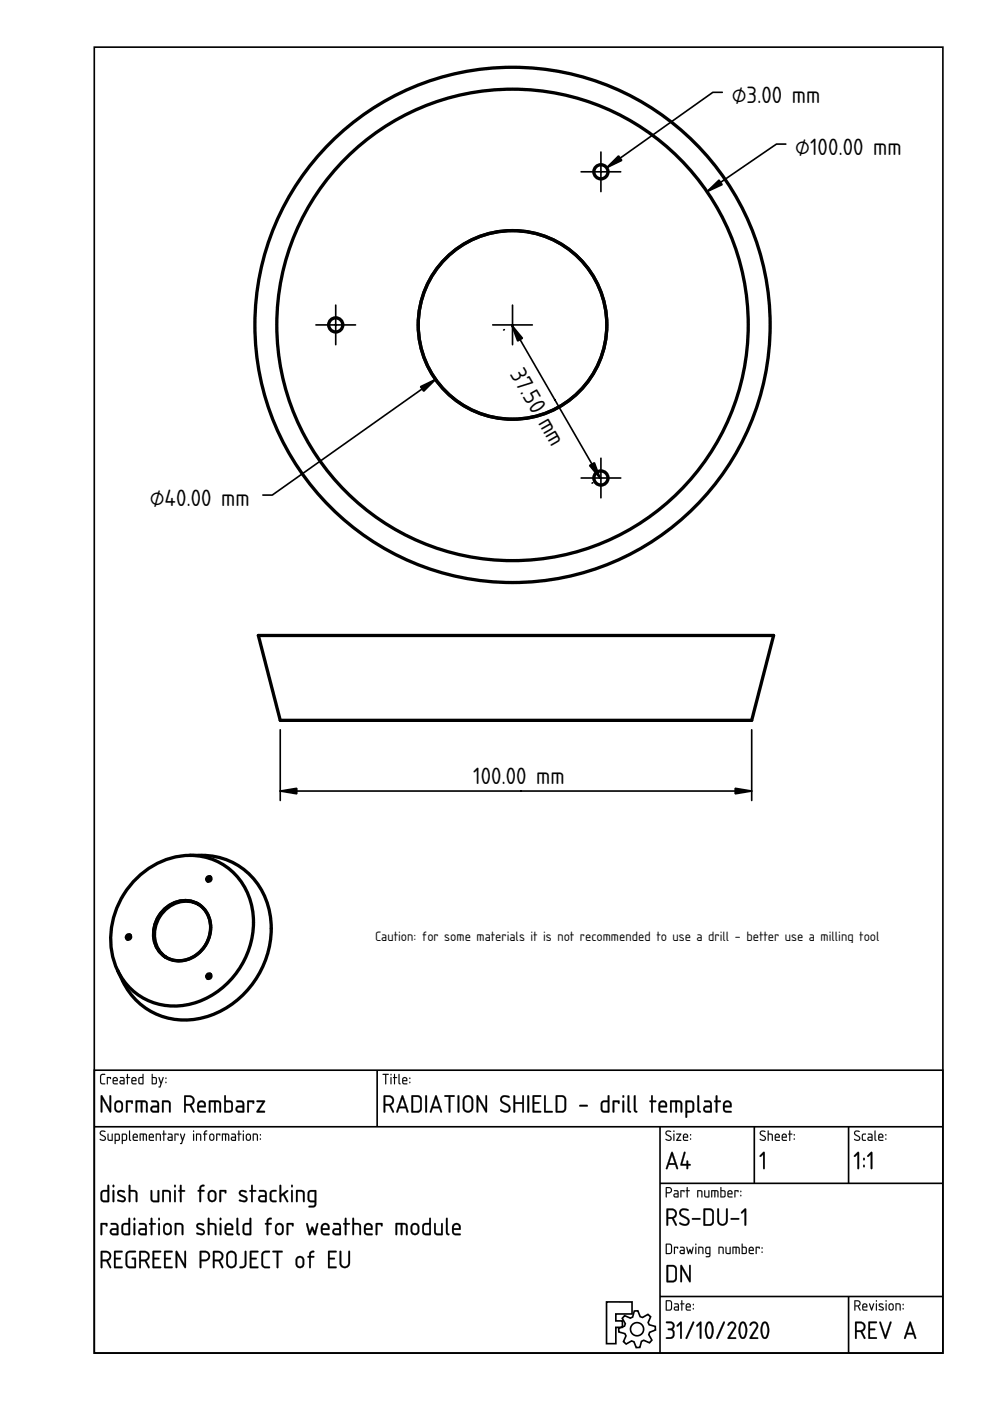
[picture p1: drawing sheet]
<svg xmlns="http://www.w3.org/2000/svg" width="210mm" height="297mm" viewBox="0 0 210 297" stroke-linecap="round" stroke-linejoin="round" font-family="sans-serif">
<defs><g id="words">
<g font-size="4.7">
<text x="155.1" y="21.8">⌀3.00 mm</text>
<text x="168.6" y="32.8">⌀100.00 mm</text>
<text x="108" y="79.3" transform="rotate(60 108 79.3)">37.50 mm</text>
<text x="31.8" y="107.2">⌀40.00 mm</text>
<text x="100.3" y="166.3">100.00 mm</text>
</g>
<text font-size="2.7" x="79.5" y="199.4">Caution: for some materials it is not recommended to use a drill - better use a milling tool</text>
</g></defs>
<g fill="none" stroke="#000" stroke-width=".35">
<path d="M20 10h179.9v276.9h-179.9zM20 226.9h179.9v60h-179.9zM20 238.9h179.9M80 226.9v12M139.9 238.9v48M159.9 238.9v12M179.9 238.9v12M139.9 250.9h60M128.6 276h5.4v2.6h-3.4v1.5h1.4v1.3h-1.4v3.5h-2zM132.4 278.9l1.3 .6 .4-.3 .4-1.2 .7-.1 .5 1.3 .5 .1 1.2-.6 .6 .5-.6 1.2 .3 .5 1.2 .3 .1 .8-1.3 .5-.1 .5 .6 1.1-.5 .6-1.2-.5-.5 .2-.3 1.3h-.8l-.5-1.2-.5-.2-1.1 .7-.6-.6 .5-1.2-.2-.4-1.3-.4v-.8l1.2-.4 .2-.5-.7-1.2zM139.9 274.9h60M179.9 274.9v12"/>
<circle cx="135.1" cy="281.8" r="1.4"/>
</g>
<g fill="#000">
<path d="M161.8 244.3l.2-.1 .2 .2v3.3l-.2 .2-.2-.2v-2.9l-.5 .5-.2-.2z"/>
<path d="M21.4 227.8l.9-.1v.2h-.7l-.2 .2v1.2l.2 .4h.6l.1 .2h-.7l-.4-.4v-1.3zM22.7 228.4h.8l-.1 .4-.1-.2h-.4l-.1 1.3zM24.2 228.7l-.1 .3h.7l-.2-.4zM24.1 228.5a.55 .55 0 0 1 .7 0 .55 .55 0 0 1 .1 .7h-.8l.1 .5 .8 .1-.7 .1a.91 .91 0 0 1-.2-1.4zM25.6 229.3l.1 .4h.5v-.5zM25.5 228.4h.7l.2 .4v1.1h-.7a.44 .44 0 0 1-.4-.4 .44 .44 0 0 1 .4-.5h.5v-.3l-.7-.2zM26.9 227.7l.2 .1v.6l.5 .1-.5 .1-.1 1.3-.1-1.3-.2-.1 .2-.1zM28.1 228.7v.3h.6l-.1-.4zM28 228.5a.55 .55 0 0 1 .8 0 .55 .55 0 0 1 0 .7h-.7l.1 .5 .7 .1-.6 .1a.91 .91 0 0 1-.3-1.4zM29.6 228.6v.1a.63 .63 0 0 0-.1 .7 .63 .63 0 0 0 .7 .3v-1.1zM29.4 228.5l.8-.2v-.5l.2-.1v2.2h-.8l-.2-.3zM32.4 228.6v1.1h.4a.78 .78 0 0 0 .2-1.1zM32.2 227.7l.2 .1v.6h.6l.2 .2 .1 .9-.3 .4-.8-.1zM33.6 228.4l.2 .1 .3 1 .4-1.1 .2 .1-.8 2.1-.3-.1 .3-.1 .1-.6zM35.1 229.4h.2v.2h-.2zM35.1 228.5h.2v.2h-.2z"/>
<path d="M21.4 227.8l.9-.1v.2h-.7l-.1 .2-.1 1.2 .1 .3 .8 .1v.2h-.7l-.4-.3v-1.4zM21.4 227.8l-.2 .4 .1 1.3 .2 .3 .8 .1-.1-.2h-.6l-.2-.4v-1.2l.2-.2h.7v-.2zM22.7 228.4h.9l-.2 .4-.1-.2h-.4v1.2l-.1 .1-.2-.1zM22.7 228.4l.1 1.5 .1-1.4h.4l.1 .3 .1-.4zM24.2 228.7l-.1 .3h.7l-.2-.4zM24.2 228.7a.36 .36 0 0 1 .4-.1 .36 .36 0 0 1 .2 .4h-.7zM24.1 228.5a.56 .56 0 0 1 .7 0 .56 .56 0 0 1 .1 .7h-.8l.1 .4 .8 .2-.7 .1a.92 .92 0 0 1-.2-1.4zM24.1 228.5l-.2 .4 .1 .9 .9 .1v-.2h-.7l-.1-.3v-.2h.8l-.1-.7-.4-.1zM25.6 229.3l.1 .4h.5v-.5zM25.6 229.3l.6-.1v.5l-.6-.1zM25.4 228.4h.8l.2 .4v1.1h-.7a.46 .46 0 0 1-.4-.4 .46 .46 0 0 1 .4-.5h.5v-.3l-.8-.2zM25.5 228.4v.1l.7 .2v.3h-.5a.43 .43 0 0 0-.4 .5 .43 .43 0 0 0 .4 .4h.7v-1.1l-.2-.4zM26.9 227.7l.2 .1v.6l.5 .1-.5 .1v1.2l-.1 .1-.1-.1v-1.2l-.2-.1 .2-.1zM27 227.7l-.1 .7-.2 .1 .2 .1 .1 1.3 .1-1.3 .5-.1-.5-.1v-.6zM28.1 228.7v.3h.6l-.2-.4zM28.1 228.7a.36 .36 0 0 1 .5-.1 .36 .36 0 0 1 .1 .4h-.7zM28 228.5a.56 .56 0 0 1 .8 0 .56 .56 0 0 1 0 .7h-.7v.4l.9 .2-.7 .1a.92 .92 0 0 1-.3-1.4zM28 228.5l-.1 .4 .1 .9 .9 .1v-.2h-.7l-.2-.3v-.2h.9l-.1-.7-.4-.1zM29.7 228.6l-.1 1 .6 .1v-1.1zM29.6 228.6l.6-.1v1.2h-.3a.65 .65 0 0 1-.3-1.1zM29.4 228.5l.8-.2v-.5l.2-.1v2.2h-.8l-.2-.3zM29.4 228.5v1.1l.2 .3h.8v-2.2l-.2 .1v.6zM32.4 228.6v1.1h.4a.76 .76 0 0 0 0-1.1zM32.4 228.5h.4a.73 .73 0 0 1 .2 1.1l-.6 .1zM32.2 227.7l.2 .1v.6h.6l.3 .2-.1 1.1-.2 .2-.8-.1zM32.2 227.7v2.1l.8 .1 .3-.4-.1-.9-.2-.2h-.6v-.6zM33.6 228.4l.2 .1 .3 1 .4-1.1 .1-.1 .1 .2-.8 2.1-.3-.1 .3-.1 .1-.6zM33.6 228.4l.4 1.4-.1 .6-.3 .1 .3 .1 .8-2.1-.2-.1-.4 1.1-.3-1zM35.1 229.4h.2v.2h-.2zM35.1 229.4v.2h.2v-.2zM35.1 228.5h.2v.2h-.2zM35.1 228.5v.2h.2v-.2z"/>
<path d="M21.4 232.2l.3 .1 1.5 2.7v-2.6v-.2h.3v3.6h-.3l-1.5-2.7v2.6v.1h-.3zM21.4 232.3v3.5l.3-.1v-2.7l1.5 2.7 .3 .1v-3.5l-.3 .1v2.7l-1.5-2.8zM24.8 233.8l-.2 .3v.9a.58 .58 0 0 0 .9 .4l.2-.5-.1-.9-.4-.3zM24.8 233.8l.4-.2 .4 .2 .1 .3v.8a.59 .59 0 0 1-.5 .7 .59 .59 0 0 1-.6-.6v-.9zM24.6 233.5a.94 .94 0 0 1 1.5 .6 1.53 1.53 0 0 1-.3 1.6l-.6 .2-.7-.2a1.81 1.81 0 0 1 .1-2.2zM24.6 233.5l-.3 .7a1.4 1.4 0 0 0 .4 1.6 .89 .89 0 0 0 1.3-.8v-1.1l-.2-.3-.7-.3zM26.7 233.3h1.3l.2 .2v.5l-.2 .1-.1-.1-.1-.3h-.7v2l-.2 .2-.2-.2zM26.8 233.4a4.3 4.3 0 0 0 .1 2.5l.1-.2v-2.1h.8l.2 .4 .2-.5-.2-.2zM28.8 233.3h1.7l.6 .2a3 3 0 0 1 .2 2.4l-.3-.1-.1-.1-.1-1.9-.6-.1v2l-.2 .2-.2-.2v-2h-.7v2v.2h-.3zM28.8 233.4v2.4l.3-.1v-2.1h.8v2.2h.2l.1-.1v-2.1l.5 .1 .3 .2v1.8l.1 .2 .2-.2v-1.3a.81 .81 0 0 0-.8-1.1zM32.4 234.9l-.1 .4 .2 .2h.9v-.7zM32.3 234.9l1.1-.2v.9l-1.1-.2-.1-.2zM32.1 233.3h1.1l.5 .6v1.9l-.2 .1h-.9a.77 .77 0 0 1-.8-.7 .77 .77 0 0 1 .8-.8h.8l-.1-.5-.2-.2-1-.1zM32.1 233.4v.2l1 .1 .2 .2 .1 .5h-.8a.72 .72 0 0 0-.7 .8 .72 .72 0 0 0 .7 .7l1.1-.1v-1.9l-.5-.5zM34.4 233.3h1.1l.5 .2a3.5 3.5 0 0 1 .2 2.3h-.3l-.1-.2-.1-1.8-1-.1v2v.1h-.3zM34.4 233.4v2.4l.3-.1v-2.1h.8l.3 .3 .1 1.7 .1 .3 .2-.3v-1.2a.8 .8 0 0 0-.7-1.1zM39.4 232.6v1.5l1-.1 .3-.2a.74 .74 0 0 0 .1-.7 .74 .74 0 0 0-.6-.5zM39.4 232.6h1l.3 .2a.8 .8 0 0 1 .1 1 .8 .8 0 0 1-1 .3h-.4zM39.1 232.3l.1-.1a1.67 1.67 0 0 1 2 .6 1.12 1.12 0 0 1-.6 1.5l.6 1.3v.3l-.3-.1-.7-1.4h-.8v1.3v.2h-.3zM39.1 232.3v3.4l.1 .2 .2-.2v-1.3h.8l.7 1.3 .3 .1v-.2l-.7-1.3 .6-.5 .1-.6-.2-.6a1.71 1.71 0 0 0-1.9-.3zM42.3 233.9l-.1 .5h1.1l-.1-.5a.61 .61 0 0 0-.9 0zM42.3 233.9a.59 .59 0 0 1 .7-.2 .59 .59 0 0 1 .3 .7h-1.1zM42.1 233.5a.94 .94 0 0 1 1.3 0 .94 .94 0 0 1 .1 1.3h-1.3l.2 .7h1l.3 .2-.3 .2h-.9a.92 .92 0 0 1-.7-1.2 1.08 1.08 0 0 1 .3-1.2zM42.1 233.6a2.22 2.22 0 0 0-.1 2.1l.5 .2h.9l.2-.2-.2-.1-1.1-.1-.2-.4v-.4h1.5v-.7l-.2-.4-.7-.3zM44.3 233.3h1.8l.5 .2a3 3 0 0 1 .2 2.4l-.3-.1v-.1l-.1-1.9-.6-.1v2l-.2 .2-.2-.2v-2h-.8l.1 2-.1 .2h-.3zM44.4 233.4l-.1 2.4 .3-.1v-2.1h.8l.1 2.2h.2v-.1v-2.1l.6 .1 .2 .2v1.8l.2 .2 .1-.2v-1.3a.81 .81 0 0 0-.7-1.1zM47.9 233.7v1.8h.9l.2-.4v-1.2l-.2-.2zM47.9 233.6l1 .2a2.22 2.22 0 0 1 0 1.7l-1 .1zM47.6 232.2h.3v.2v.9h1l.4 .4 .1 1.5-.2 .5a1.62 1.62 0 0 1-1.4 .2l-.3-.2zM47.6 232.3v3.4l.2 .2a1.57 1.57 0 0 0 1.3-.2l.2-.5v-1.4l-.4-.4-1-.1v-.9zM50.4 234.9l-.1 .4 .2 .2h.9v-.7zM50.4 234.9l1-.2v.9l-1-.2-.1-.2zM50.2 233.3h1.1l.5 .6v1.9l-.2 .1h-1a.77 .77 0 0 1-.7-.7 .77 .77 0 0 1 .8-.8h.7v-.5l-.2-.2-1-.1zM50.2 233.4v.2l1 .1 .2 .2v.5h-.7a.72 .72 0 0 0-.7 .8 .72 .72 0 0 0 .6 .7l1.1-.1v-1.9l-.4-.5zM52.4 233.3h1.3l.2 .2v.5l-.2 .1-.1-.1-.1-.3h-.7v2l-.2 .2-.2-.2zM52.5 233.4a4.3 4.3 0 0 0 .1 2.5l.2-.2v-2.1h.8l.1 .4 .2-.5-.2-.2zM54.4 233.3h1.8v.3l-1.3 1.9h1.1l.2 .1v.3h-1.8v-.4l1.3-1.8h-1.1l-.2-.1zM54.4 233.4l.2 .2h1.1l-1.2 2-.1 .2h1.7l-.1-.3h-1.2l1.3-1.9v-.2z"/>
<path d="M21.4 232.3h.3l1.5 2.7v-2.6l.1-.2h.2v3.6h-.3l-1.5-2.7v2.6v.1h-.3zM24.8 233.8l-.2 .3v.9a.57 .57 0 0 0 .6 .5 .57 .57 0 0 0 .5-.6v-.8l-.2-.3-.3-.1zM24.6 233.5a.92 .92 0 0 1 1.5 .6 1.51 1.51 0 0 1-.3 1.6 .92 .92 0 0 1-1 .1 .92 .92 0 0 1-.6-.8l.1-1.1zM26.8 233.4l1.2-.1 .2 .2-.2 .5h-.1l-.1-.3h-.7v2l-.2 .2a3.9 3.9 0 0 1-.1-2.5zM28.8 233.3h1.7a.84 .84 0 0 1 .8 1.1v1.3l-.2 .2-.1-.2-.1-1.8-.2-.2h-.5v2v.1h-.3l-.1-2.1h-.7v2l-.1 .1h-.2zM32.3 234.9v.4l.2 .2h.9v-.7zM32.1 233.4l1.1-.1 .5 .6v1.9l-.2 .1h-.9a.74 .74 0 0 1-.7-.7 .74 .74 0 0 1 .7-.8h.8l-.1-.5-.2-.2-1-.1zM34.4 233.4a1.44 1.44 0 0 1 1.8 .4v1.8l-.2 .3-.2-.3v-1.7l-.3-.2h-.8v2l-.2 .2a3.9 3.9 0 0 1-.1-2.5zM39.4 232.6v1.5a1.06 1.06 0 0 0 1.5-.8l-.1-.3-.4-.4zM39.1 232.3l.1-.1a1.71 1.71 0 0 1 1.8 .4 1.12 1.12 0 0 1-.4 1.7l.6 1.3v.3l-.3-.1-.7-1.4h-.8v1.3l-.1 .2-.2-.1zM42.3 233.9l-.1 .5h1.1a.58 .58 0 0 0-.3-.7 .58 .58 0 0 0-.7 .2zM42.1 233.5a.92 .92 0 0 1 1.3 .1 .92 .92 0 0 1 .1 1.2h-1.3l.1 .7h1.1l.3 .2-.3 .2h-.9a.89 .89 0 0 1-.7-1.2 1.14 1.14 0 0 1 .3-1.2zM44.4 233.3h1.7a.84 .84 0 0 1 .8 1.1v1.3l-.2 .2-.2-.2v-1.8l-.2-.2h-.5v2l-.1 .1h-.3v-2.1h-.8v2v.1h-.3zM47.9 233.7v1.8h.9a1.91 1.91 0 0 0 0-1.8zM47.6 232.2l.3 .2v.9h1l.4 .5 .1 1.4-.2 .5a1.59 1.59 0 0 1-1.4 .2l-.3-.2zM50.4 234.9l-.1 .4 .2 .2h.9v-.7zM50.2 233.4l1.1-.1 .5 .6v1.9l-.2 .1h-1a.74 .74 0 0 1-.7-.7 .74 .74 0 0 1 .8-.8h.7v-.5l-.2-.2-1-.1zM52.5 233.4l1.2-.1 .2 .2-.2 .5h-.1l-.1-.3h-.7v2l-.2 .2a3.9 3.9 0 0 1-.1-2.5zM54.4 233.3h1.7l.1 .3-1.3 1.9h1.1l.1 .1v.3l-1.7-.1v-.2l1.3-1.9h-1.1l-.2-.1z"/>
<path d="M81.1 227.7h1.2l.1 .1-.5 .1v1.9l-.1 .1-.1-.1v-1.9h-.6zM81.2 227.7v.2h.5l.1 2 .1-2 .5-.1zM82.8 228.4l.2 .1v1.3l-.1 .1-.1-.1zM82.8 228.4l.1 1.5 .1-1.4zM82.8 227.8a.15 .15 0 0 1 .3 0 .15 .15 0 0 1-.3 0zM82.8 227.7v.3h.2v-.3zM83.6 227.7l.2 .1-.1 .6 .5 .1-.5 .1 .1 1.2-.2 .1-.1-.1v-1.2l-.2-.1 .2-.1zM83.6 227.7v.7l-.3 .1 .3 .1v1.3l.1-1.3 .5-.1-.5-.1v-.6zM84.5 227.7l.2 .1v1.7l.2 .3-.1 .1-.3-.3zM84.5 227.7v1.9l.1 .2 .2 .1-.1-2.1zM85.6 228.7l-.1 .3h.7l-.2-.4zM85.5 228.7a.36 .36 0 0 1 .5-.1 .36 .36 0 0 1 .2 .4h-.7zM85.4 228.5a.56 .56 0 0 1 .8 0 .56 .56 0 0 1 .1 .7h-.8v.4l.9 .2-.7 .1a.92 .92 0 0 1-.3-1.4zM85.5 228.5l-.2 .4 .1 .9 .9 .1v-.2h-.7l-.1-.3v-.2h.8l-.1-.7-.4-.1zM86.8 229.4h.2v.2h-.2zM86.8 229.4v.2h.2v-.2zM86.8 228.5h.2v.2h-.2zM86.8 228.5v.2h.2v-.2z"/>
<path d="M81.1 227.7l1.3 .1-.5 .1-.1 2-.1-2h-.6zM82.8 228.4l.2 .1-.1 1.4zM82.8 227.8a.15 .15 0 0 1 .3 0 .15 .15 0 0 1-.3 0zM83.6 227.7l.1 .1v.6l.5 .1-.5 .1-.1 1.3-.1-1.3-.2-.1 .2-.1zM84.5 227.7l.2 .1v1.7l.2 .3-.1 .1-.3-.3zM85.6 228.7l-.1 .3h.7l-.2-.4zM85.5 228.5a.55 .55 0 0 1 .7 0 .55 .55 0 0 1 .1 .7h-.8l.1 .5 .8 .1-.7 .1a.91 .91 0 0 1-.2-1.4zM86.8 229.4h.2v.2h-.2zM86.8 228.5h.2v.2h-.2z"/>
<path d="M81.7 232.6v1.5a1.06 1.06 0 0 0 1.5-.8l-.1-.3-.4-.4zM81.4 232.3l.1-.1a1.71 1.71 0 0 1 1.8 .4 1.12 1.12 0 0 1-.4 1.7l.6 1.3v.3l-.3-.1-.7-1.4h-.8v1.3l-.1 .2-.2-.1zM85.2 232.2l.3 .1 1.1 3.3-.2 .3-.4-.9h-1.4l-.3 .9-.3-.2zM85.3 233l-.5 1.6h1.1zM87.6 232.6v2.9h1.2l.3-.5-.1-2.1-.3-.3zM87.3 232.3l1.5-.1 .6 .7v2.4l-.6 .6-1.5-.1zM90.2 232.3h.3v.1v3.3l-.2 .2-.1-.2zM92.3 232.2l.3 .1 1.1 3.3-.2 .3-.4-.9h-1.3l-.4 .9-.3-.2zM92.4 233l-.5 1.6h1.1zM94.3 232.2h1.9l.2 .2-.2 .2h-.7v3.1l-.2 .2-.2-.2v-3.1l-.8-.1zM97.1 232.3h.2l.1 .1v3.3l-.2 .2-.2-.2zM98.7 232.8l-.2 .5v1.6a.75 .75 0 0 0 .8 .6 .75 .75 0 0 0 .7-.7v-1.5a.75 .75 0 0 0-.5-.7 .75 .75 0 0 0-.8 .2zM98.4 232.5a1.1 1.1 0 0 1 1.2-.2 1.1 1.1 0 0 1 .7 1v1.5a1.1 1.1 0 0 1-1 1.1 1.1 1.1 0 0 1-1.2-1l.1-1.9zM101.1 232.3h.3l1.5 2.7v-2.6l.1-.2h.2v3.6h-.3l-1.5-2.7v2.6v.1h-.3zM106.3 232.5a1.41 1.41 0 0 1 1.8 .1l-.2 .1a.92 .92 0 0 0-1.5 .5l.4 .5a1.9 1.9 0 0 1 1.4 1 1.07 1.07 0 0 1-.5 1.1 1.07 1.07 0 0 1-1.3-.1l-.3-.2 .1-.3a1.19 1.19 0 0 0 1.7 0 .58 .58 0 0 0-.4-.8l-1.3-.8-.2-.5zM108.9 232.3h.3v.1v1.3h1.5v-1.3l.1-.1h.2v3.5l-.2 .1-.1-.2v-1.7h-1.5v1.7v.2h-.3zM111.9 232.3h.2l.1 .1v3.3l-.2 .2-.2-.2zM113 232.2h1.7v.3l-.1 .1h-1.3v1.1h.9l.2 .2-.2 .1h-.9v1.5h1.3l.1 .1v.2h-1.7zM115.4 232.3h.3v.1v3.1h1.3l.2 .1v.3l-1.8-.1zM118.2 232.6v2.9h1.2l.3-.5-.1-2.1-.3-.3zM117.9 232.3l1.5-.1 .6 .7v2.4l-.6 .6-1.5-.1zM122.9 234.3h1.6l.1 .1-.1 .2h-1.5h-.1zM127.9 233.7l-.2 .4 .1 1.2 .4 .2h.7v-1.8zM127.5 233.6a1.3 1.3 0 0 1 1.4-.3v-.9l.1-.2 .2 .2v3.3l-.2 .2a1.47 1.47 0 0 1-1.4-.2l-.2-.5v-1.2zM129.9 233.4l1.3-.1 .2 .2-.2 .5h-.1l-.1-.3h-.7v2l-.2 .2a3.9 3.9 0 0 1-.2-2.5zM132 233.4h.3v.1v2.2l-.1 .2-.2-.2zM132 232.5a.24 .24 0 0 1 .4 0 .24 .24 0 0 1-.4 0zM133.1 232.3h.3v.1v2.9l.4 .4a.52 .52 0 0 1-.7 0 .52 .52 0 0 1 0-.7zM134.5 232.3h.2l.1 .1v2.9l.3 .4a.52 .52 0 0 1-.6 0 .52 .52 0 0 1-.1-.7zM138.1 232.3h.3v.1v.9h.6l.2 .2-.2 .2h-.6v2l-.2 .2-.1-.2v-2l-.4-.2 .4-.2zM140.1 233.9l-.1 .5h1.1a.58 .58 0 0 0-.3-.7 .58 .58 0 0 0-.7 .2zM139.9 233.5a.92 .92 0 0 1 1.2 .1 .92 .92 0 0 1 .2 1.2h-1.3l.1 .7h1.1l.2 .2-.2 .2h-.9a.89 .89 0 0 1-.7-1.2 1.14 1.14 0 0 1 .3-1.2zM142.1 233.3h1.8a.84 .84 0 0 1 .7 1.1v1.3l-.1 .2-.2-.2v-1.8l-.2-.2h-.6v2v.1h-.3v-2.1h-.8v2v.1h-.3zM145.7 233.7v1.8h.9l.2-.3v-1.3l-.2-.2zM145.4 233.4a1.38 1.38 0 0 1 1.8 .5v.2a1.71 1.71 0 0 1-.5 1.8h-1l-.1 1.1h-.2zM147.9 232.3h.3v.1v2.9l.4 .4a.52 .52 0 0 1-.7 0 .52 .52 0 0 1 0-.7zM149.5 234.9v.4l.2 .2h.9v-.7zM149.3 233.4l1.1-.1 .5 .6v1.9l-.2 .1h-.9a.74 .74 0 0 1-.7-.7 .74 .74 0 0 1 .7-.8h.8l-.1-.5-.2-.2-1-.1zM151.8 232.3h.3v.1v.9h.6l.2 .2-.2 .2h-.6v2l-.2 .2-.1-.2v-2l-.4-.2 .4-.2zM153.8 233.9l-.1 .5h1.1a.58 .58 0 0 0-.3-.7 .58 .58 0 0 0-.7 .2zM153.6 233.5a.92 .92 0 0 1 1.2 .1 .92 .92 0 0 1 .2 1.2h-1.3l.1 .7h1.1l.2 .2-.2 .2h-.9a.89 .89 0 0 1-.7-1.2 1.14 1.14 0 0 1 .3-1.2z"/>
<path d="M81.7 232.6v1.5l1-.1 .3-.2a.74 .74 0 0 0 .1-.7 .74 .74 0 0 0-.6-.5zM81.7 232.6h1l.3 .2a.8 .8 0 0 1 .1 1 .8 .8 0 0 1-1.1 .3h-.3zM81.4 232.3l.1-.1a1.67 1.67 0 0 1 2 .6 1.12 1.12 0 0 1-.6 1.5l.6 1.3v.3l-.3-.1-.7-1.4h-.8v1.3v.2h-.3zM81.4 232.3v3.4l.1 .2 .2-.2v-1.3h.8l.7 1.3 .3 .1v-.2l-.7-1.3 .6-.5 .1-.6-.2-.6a1.71 1.71 0 0 0-1.9-.3zM85.2 232.2l.3 .1 1.1 3.3-.2 .3-.2-.2-.2-.7h-1.4l-.3 .9h-.2l-.1-.2zM85.2 232.3l-1.1 3.4 .1 .2 .2-.1 .2-.9h1.4l.4 1 .2-.3-1.1-3.2zM85.3 233l-.5 1.6h1.1zM85.3 232.9l.6 1.7h-1.2zM87.6 232.6v2.9h1.2l.3-.5-.1-2.1-.3-.3zM87.6 232.5l1.1 .1 .3 .2v2.5a1.67 1.67 0 0 1-1.4 .3zM87.3 232.2h1.5l.4 .3 .2 .4v2.4l-.6 .6h-1.6zM87.3 232.3v3.5h1.5l.6-.5v-2.4l-.6-.6zM90.2 232.3h.3l.1 .1v3.3l-.3 .2-.2-.2zM90.2 232.3v3.4l.1 .2 .2-.2v-3.3v-.1zM92.3 232.2l.3 .1 1.1 3.3-.2 .3-.2-.2-.2-.7h-1.3l-.4 .9h-.2l-.1-.2zM92.4 232.3l-1.2 3.4 .1 .2 .2-.1 .2-.9h1.4l.4 1 .2-.3-1.1-3.2zM92.4 233l-.5 1.6h1.1zM92.4 232.9l.6 1.7h-1.2zM94.2 232.2h2l.2 .2-.2 .2h-.7v3.1l-.2 .2-.2-.2v-3.1l-.9-.1zM94.3 232.3v.2h.9v3.2l.1 .2 .2-.2v-3.2h.7l.2-.1-.2-.2zM97 232.3h.4v.1v3.3l-.2 .2-.2-.2zM97.1 232.3l-.1 3.4 .2 .2 .2-.2v-3.3l-.1-.1zM98.7 232.8l-.2 .5v1.6l.4 .5 .5 .1 .4-.3 .1-1.9a.73 .73 0 0 0-.4-.6 .73 .73 0 0 0-.8 .1zM98.7 232.7v.1a.68 .68 0 0 1 1-.1l.3 .4v1.7a.77 .77 0 0 1-.7 .8 .77 .77 0 0 1-.8-.7v-1.6zM98.4 232.5l.8-.3 .8 .3 .3 .5v1.8a1.13 1.13 0 0 1-1 1.1 1.13 1.13 0 0 1-1.2-1v-1.9zM98.4 232.5l-.3 .7v1.7l.4 .7a1.18 1.18 0 0 0 1.5 0l.3-.5v-1.8a1.1 1.1 0 0 0-.7-1 1.1 1.1 0 0 0-1.2 .2zM101.1 232.2l.3 .1 1.5 2.7v-2.6v-.2h.3v3.6h-.3l-1.5-2.7v2.6v.1h-.3zM101.1 232.3v3.5l.3-.1v-2.7l1.5 2.7 .3 .1v-3.5l-.3 .1v2.7l-1.5-2.8zM106.3 232.5a1.41 1.41 0 0 1 1.8 .1l-.2 .2a.91 .91 0 0 0-1.5 .4l.4 .4a1.92 1.92 0 0 1 1.4 1.1v.5l-.2 .5a1.47 1.47 0 0 1-2-.4l.2-.1 1.1 .3h.3l.2-.3a.55 .55 0 0 0-.3-.7l-1.4-.9-.1-.5zM106.3 232.5a.91 .91 0 0 0 .3 1.5l.9 .4a.64 .64 0 0 1 .3 1 .64 .64 0 0 1-1 .1l-.6-.3-.1 .1 .1 .2a1.13 1.13 0 0 0 1.3 .4 1.13 1.13 0 0 0 .7-1.2l-.5-.6-.9-.4a.56 .56 0 0 1-.3-.9l.3-.2 1.1 .1 .1-.1-.1-.2-1-.2zM108.9 232.2h.3v.2v1.3h1.5v-1.3l.1-.1h.3v3.6h-.3l-.1-.2v-1.7h-1.5v1.7v.2h-.3zM108.9 232.3v3.5l.3-.1v-1.7h1.6v1.7l.2 .1v-3.5l-.2 .1v1.3h-1.6v-1.3v-.1zM111.8 232.3h.4v.1v3.3l-.2 .2-.2-.2zM111.9 232.3l-.1 3.4 .2 .2 .2-.2v-3.3l-.1-.1zM113 232.2h1.7v.3l-.1 .1h-1.3v1.1h.9l.2 .2-.2 .2-.9-.1v1.5h1.3l.1 .1v.3h-1.8zM113 232.3v3.5h1.7l-.1-.2h-1.4v-1.6h1l.2-.1-.2-.2h-1v-1.2h1.4l.1-.2zM115.4 232.2h.3v.2v3.1h1.3l.2 .1v.3h-1.8zM115.4 232.3v3.5h1.7v-.2h-.1h-1.3v-3.2zM118.2 232.6v2.9h1.2l.2-.5v-2.1l-.3-.3zM118.2 232.5l1.1 .1 .3 .2v2.5a1.67 1.67 0 0 1-1.4 .3zM117.9 232.2h1.5l.4 .3 .2 .4v2.4l-.6 .6h-1.6zM117.9 232.3v3.5h1.5l.6-.5v-2.4l-.6-.6zM122.8 234.3l1.7-.1 .2 .2-.2 .2h-1.5h-.2zM122.9 234.3l.1 .3h1.5l.1-.2-.1-.1zM127.9 233.7l-.2 .4 .1 1.2 .1 .2h1v-1.8zM127.9 233.7l1-.1v2h-.7l-.4-.3-.1-1.2zM127.5 233.6a1.32 1.32 0 0 1 1.4-.3l-.1-.9 .2-.2 .2 .2v3.3l-.2 .2a1.5 1.5 0 0 1-1.4-.2l-.3-.5v-1.2zM127.6 233.6l-.2 .4 .1 1.5 .4 .4h1.1l.2-.2v-3.3l-.2-.2-.1 .2v.9a1.28 1.28 0 0 0-1.3 .3zM129.9 233.3h1.3l.2 .2-.1 .5-.1 .1-.2-.1v-.3h-.7v2l-.2 .2-.2-.2zM130 233.4a4.3 4.3 0 0 0 .1 2.5l.1-.2v-2.1h.8l.2 .4 .1-.5-.1-.2zM132 233.3h.3l.1 .2v2.2l-.2 .2-.3-.2zM132 233.4v2.3l.2 .2 .1-.2v-2.2zM131.9 232.5a.3 .3 0 0 1 .6 0 .3 .3 0 0 1-.6 0zM132 232.3v.4h.3v-.4zM133.1 232.2h.3v.2v2.9l.4 .4a.54 .54 0 0 1-.7 0 .54 .54 0 0 1-.1-.7zM133.1 232.3v.1a8.4 8.4 0 0 0 .1 3.3l.4 .2 .2-.2-.4-.4v-2.9zM134.4 232.2h.3l.1 .2v2.9l.4 .4a.54 .54 0 0 1-.7 0 .54 .54 0 0 1-.1-.7zM134.5 232.3l-.1 .1a8.4 8.4 0 0 0 .2 3.3l.3 .2 .2-.2-.4-.4v-2.9zM138.1 232.2h.3v.2v.9h.6l.2 .2-.2 .2h-.6v2l-.2 .2-.2-.2 .1-2-.4-.1v-.1v-.1l.4-.1zM138.1 232.3v1.1l-.4 .1 .4 .1v2.1l.1 .2 .2-.2v-2.1l.7-.1-.1-.1h-.6v-1zM140.1 233.9l-.1 .5h1.1l-.1-.5a.61 .61 0 0 0-.9 0zM140.1 233.9a.59 .59 0 0 1 .7-.2 .59 .59 0 0 1 .3 .7h-1.2zM139.9 233.5a.94 .94 0 0 1 1.3 0 .94 .94 0 0 1 .1 1.3h-1.3l.1 .7h1.1l.3 .2-.3 .2h-.9a.92 .92 0 0 1-.7-1.2 1.08 1.08 0 0 1 .3-1.2zM139.9 233.6a2.22 2.22 0 0 0-.1 2.1l.5 .2h.9l.2-.2-.2-.1-1.1-.1-.2-.4v-.4h1.5v-.7l-.2-.4-.7-.3zM142.1 233.3h1.8l.5 .2a3 3 0 0 1 .2 2.4l-.3-.1v-.1l-.1-1.9-.7-.1 .1 2-.2 .2-.3-.2 .1-2h-.8v2v.2h-.3zM142.2 233.4l-.1 2.4 .3-.1v-2.1h.8v2.2h.3v-.1v-2.1l.6 .1 .2 .2v1.8l.2 .2 .1-.2v-1.3a.81 .81 0 0 0-.7-1.1zM145.7 233.7v1.8h.9l.2-.3-.1-1.4zM145.7 233.7h.9l.2 .2v1.3l-.2 .3-.9 .1zM145.4 233.4l1.3-.1 .3 .3 .2 .5-.1 1.4-.4 .4h-1v.9l-.2 .2-.2-.2zM145.4 233.4v3.5h.2l.1-.1v-.9l1.1-.1a2.14 2.14 0 0 0 .3-1.9v-.2a1.5 1.5 0 0 0-1.7-.3zM147.9 232.2h.3v.2v2.9l.4 .4a.54 .54 0 0 1-.7 0 .54 .54 0 0 1-.1-.7zM147.9 232.3v.1a8.4 8.4 0 0 0 .1 3.3l.4 .2 .2-.2-.4-.4v-2.9zM149.6 234.9l-.1 .4 .2 .2h.9v-.7zM149.5 234.9l1.1-.2v.9l-1.1-.2-.1-.2zM149.3 233.3h1.1l.5 .6v1.9l-.2 .1h-.9a.77 .77 0 0 1-.7-.7 .77 .77 0 0 1 .7-.8h.8l-.1-.5-.2-.2-1-.1zM149.3 233.4v.2l1 .1 .3 .2v.5h-.8a.72 .72 0 0 0-.7 .8 .72 .72 0 0 0 .7 .7l1.1-.1v-1.9l-.5-.5zM151.8 232.2h.3v.2v.9h.6l.2 .2-.2 .2h-.6v2l-.2 .2-.2-.2 .1-2-.4-.1v-.1v-.1l.4-.1zM151.8 232.3v1.1l-.4 .1 .4 .1v2.1l.1 .2 .2-.2v-2.1l.7-.1-.1-.1h-.6v-1zM153.8 233.9l-.1 .5h1.1l-.1-.5a.61 .61 0 0 0-.9 0zM153.8 233.9a.59 .59 0 0 1 .7-.2 .59 .59 0 0 1 .3 .7h-1.2zM153.6 233.5a.94 .94 0 0 1 1.3 0 .94 .94 0 0 1 .1 1.3h-1.3l.1 .7h1.1l.3 .2-.3 .2h-.9a.92 .92 0 0 1-.7-1.2 1.08 1.08 0 0 1 .3-1.2zM153.6 233.6a2.22 2.22 0 0 0-.1 2.1l.5 .2h.9l.2-.2-.2-.1-1.1-.1-.2-.4v-.4h1.5v-.7l-.2-.4-.7-.3z"/>
<path d="M21.3 239.8a.7 .7 0 0 1 1 .2h-.1a.48 .48 0 0 0-.5-.1 .48 .48 0 0 0-.3 .5l1 .7-.1 .7a.76 .76 0 0 1-1.1-.3l.8 .2 .2-.4-1-.9zM21.3 239.9l-.1 .5 .8 .6a.37 .37 0 0 1 .2 .5 .37 .37 0 0 1-.5 .2l-.5-.2v.2a.67 .67 0 0 0 .8 .2 .67 .67 0 0 0 .4-.8l-1.1-.8 .2-.4 .7 .1 .1-.2-.6-.1zM22.8 240.4l.2 .1v1l.7 .2v-1.2l.2-.1v1.5h-.7l-.3-.1zM22.8 240.4l.1 1.3 1 .2v-1.5l-.2 .1v1.2h-.5l-.2-.2v-1zM24.5 240.6v1.1l.6-.1v-1zM24.5 240.6l.7 .1-.1 1h-.6zM24.3 240.4h.9l.2 .4-.1 1-.8 .1-.1 .7-.1-.2zM24.4 240.4l-.1 2.1 .2-.1v-.5h.5a.94 .94 0 0 0 .3-1.4zM26 240.6v1.1l.6-.1 .1-1zM26 240.6l.7 .1-.1 1h-.6zM25.9 240.4h.8l.3 .4-.2 1-.8 .1-.1 .7-.1-.2zM25.9 240.4v2.1l.1-.1v-.5h.5a.94 .94 0 0 0 .3-1.4zM27.4 239.7l.2 .1v1.7l.2 .3-.1 .1-.4-.3zM27.4 239.7v1.9v.2l.3 .1-.1-2.1zM28.4 240.7l-.1 .3h.7l-.2-.4zM28.4 240.7a.36 .36 0 0 1 .5-.1 .36 .36 0 0 1 .1 .4h-.7zM28.3 240.5a.56 .56 0 0 1 .8 0 .56 .56 0 0 1 0 .7h-.8l.1 .4 .8 .2-.6 .1a.92 .92 0 0 1-.3-1.4zM28.3 240.5l-.2 .4 .2 .9 .9 .1v-.2h-.8l-.1-.3v-.2h.9l-.1-.7-.4-.1zM29.6 240.3l1.4 .1 .2 .4-.1 1.1-.2-.1v-1.2h-.4v1.2l-.1 .1-.1-.1v-1.2h-.5v1.2l-.2 .1zM29.7 240.4l-.1 1.5 .2-.1v-1.3h.5l.1 1.4 .1-1.4 .4 .1 .1 1.2h.1a1.36 1.36 0 0 0-.2-1.4zM31.8 240.7v.3h.6l-.2-.4zM31.8 240.7a.36 .36 0 0 1 .5-.1 .36 .36 0 0 1 .1 .4h-.7zM31.7 240.5a.56 .56 0 0 1 .8 0 .56 .56 0 0 1 0 .7h-.7v.4l.9 .2-.7 .1a.92 .92 0 0 1-.3-1.4zM31.7 240.5l-.1 .4 .1 .9 .9 .1v-.2h-.8l-.1-.3v-.2h.9l-.1-.7-.4-.1zM33 240.4l.7-.1 .3 .2 .1 1.4-.2-.2-.1-1.1h-.6v1.2l-.2 .1zM33.1 240.4v1.4h.1v-1.3l.7 .2 .1 1.2 .1-.7a.7 .7 0 0 0-.2-.8 .7 .7 0 0 0-.8 0zM34.6 239.7l.2 .1v.6l.5 .1-.5 .1v1.2l-.1 .1-.1-.1v-1.2l-.2-.1 .2-.1zM34.7 239.7l-.1 .7-.2 .1h.2l.1 1.4 .1-1.4h.5l-.5-.1v-.6zM35.8 241.3l.1 .3 .5 .1v-.5zM35.8 241.3l.6-.1v.5l-.6-.1zM35.6 240.4h.8l.2 .4v1.1h-.7a.46 .46 0 0 1-.4-.5 .46 .46 0 0 1 .4-.4h.5v-.3l-.8-.2zM35.7 240.4v.1l.7 .2v.3h-.5a.43 .43 0 0 0-.4 .4 .43 .43 0 0 0 .4 .5l.7-.1v-1l-.3-.4zM37 240.4h.9l-.1 .4-.1-.2h-.5v1.2l-.1 .1-.1-.1zM37 240.4l.1 1.5 .1-1.4h.5l.1 .3 .1-.4zM38.2 240.4h.2l.3 1.1 .3-1.1 .2-.1 .1 .2-.8 2.1-.4-.1 .3-.1 .2-.6zM38.2 240.4l.4 1.4-.2 .6-.2 .1h.3l.7-2-.1-.1-.4 1.1-.3-1zM40.9 240.4l.3 .1v1.3l-.2 .1-.1-.1zM41 240.4v1.5l.1-1.4zM40.9 239.8a.15 .15 0 0 1 .3 0 .15 .15 0 0 1-.3 0zM41 239.7v.3h.1v-.3zM41.6 240.4l.6-.1 .4 .2v1.4l-.2-.2v-1.1h-.6v1.2l-.2 .1zM41.6 240.4v1.4h.1v-1.3l.7 .2 .2 1.2v-.7a.7 .7 0 0 0-.2-.8 .7 .7 0 0 0-.8 0zM43.4 239.8l.5-.1v.2h-.3l-.1 .4 .5 .1-.5 .2v1.2l-.1 .1-.1-1.3-.2-.2 .2-.1zM43.4 239.8l-.1 .6h-.2l.2 .1 .1 1.4 .1-1.4 .4-.1h-.4v-.4l.4-.1v-.2zM44.7 240.6l-.1 .9 .5 .1 .1-.8-.2-.2zM44.7 240.6h.4l.2 .7a.36 .36 0 0 1-.4 .4 .36 .36 0 0 1-.4-.3zM44.5 240.4l.1 .1a.55 .55 0 0 1 .5-.1 .55 .55 0 0 1 .4 .4l-.1 .8-.3 .3h-.4l-.4-.6 .1-.6zM44.6 240.5l-.2 .2v.6a.53 .53 0 0 0 .5 .6 .53 .53 0 0 0 .5-.6l-.1-.8-.4-.1zM45.9 240.4h.8l-.1 .4-.1-.2h-.5l.1 1.2-.2 .1-.1-.1zM45.9 240.4v1.5l.1-1.4h.5l.1 .3 .1-.4zM47.1 240.3l1.4 .1 .1 .4v1.1l-.2-.1-.1-1.2h-.4v1.2l-.1 .1-.1-.1v-1.2h-.4v1.2l-.2 .1zM47.1 240.4v1.5l.1-.1v-1.3h.5l.1 1.4 .1-1.4 .4 .1 .1 1.2h.2a1.36 1.36 0 0 0-.3-1.4zM49.2 241.3l.1 .3 .5 .1v-.5zM49.2 241.3l.6-.1v.5l-.6-.1zM49.1 240.4h.7l.3 .4-.1 1.1h-.6a.46 .46 0 0 1-.5-.5 .46 .46 0 0 1 .5-.4h.4v-.3l-.7-.2zM49.1 240.4v.1l.7 .2v.3h-.4a.43 .43 0 0 0-.5 .4 .43 .43 0 0 0 .5 .5l.6-.1v-1l-.2-.4zM50.6 239.7l.2 .1-.1 .6 .5 .1-.5 .1 .1 1.2-.2 .1-.1-.1v-1.2l-.2-.1 .2-.1zM50.6 239.7v.7l-.3 .1h.3v1.4l.1-1.4h.5l-.5-.1v-.6zM51.5 240.4l.2 .1v1.3l-.1 .1-.1-.1zM51.5 240.4l.1 1.5 .1-1.4zM51.5 239.8a.15 .15 0 0 1 .3 0 .15 .15 0 0 1-.3 0zM51.5 239.7v.3h.2v-.3zM52.4 240.6v.9l.5 .1 .1-.8-.2-.2zM52.4 240.6h.5l.1 .7a.36 .36 0 0 1-.3 .4 .36 .36 0 0 1-.4-.3zM52.3 240.4l.5-.1 .4 .4v.8l-.3 .4h-.5l-.3-.4v-.8zM52.3 240.5l-.1 .2-.1 .6a.53 .53 0 0 0 .6 .6 .53 .53 0 0 0 .5-.6l-.2-.8-.4-.1zM53.6 240.4l.7-.1 .3 .2 .1 1.4-.2-.2-.1-1.1h-.6v1.2l-.2 .1zM53.6 240.4v1.4h.2v-1.3l.7 .2 .1 1.2 .1-.7a.7 .7 0 0 0-.2-.8 .7 .7 0 0 0-.9 0zM55.1 241.4h.2v.2h-.2zM55.1 241.4v.2h.2v-.2zM55.1 240.5h.2v.2h-.2zM55.1 240.5v.2h.2v-.2z"/>
<path d="M21.3 239.8a.64 .64 0 0 1 1 .2h-.1a.49 .49 0 0 0-.5-.1 .49 .49 0 0 0-.3 .5l.7 .4a.6 .6 0 0 1 .2 .9 .6 .6 0 0 1-.9 .1l-.2-.2v-.1a.51 .51 0 0 0 .6 .2 .51 .51 0 0 0 .4-.5l-.9-.6-.2-.4zM22.8 240.4l.2 .1v1l.2 .2h.5v-1.2l.2-.1v1.5l-1-.1zM24.5 240.6v1.1h.6l.1-1zM24.3 240.4a.77 .77 0 0 1 1 .1 .77 .77 0 0 1 .1 .9l-.2 .5h-.7v.6h-.2zM26 240.6v1.1h.6l.1-1zM25.9 240.4a.77 .77 0 0 1 .9 .1 .77 .77 0 0 1 .1 .9l-.2 .5h-.7v.6h-.1zM27.4 239.7l.2 .1v1.7l.2 .3-.1 .1-.3-.3zM28.4 240.7l-.1 .3h.7l-.2-.4zM28.3 240.5a.55 .55 0 0 1 .8 0 .55 .55 0 0 1 0 .7h-.8l.1 .5 .8 .1-.6 .1a.91 .91 0 0 1-.3-1.4zM29.6 240.4h1.3a1.25 1.25 0 0 1 .2 1.5l-.2-1.2-.2-.1h-.2l-.1 1.3-.1-.1v-1.2h-.5v1.2l-.2 .1zM31.8 240.7v.3h.6l-.2-.4zM31.7 240.5a.55 .55 0 0 1 .8 0 .55 .55 0 0 1 0 .7h-.7l.1 .5 .7 .1-.6 .1a.91 .91 0 0 1-.3-1.4zM33 240.4a.71 .71 0 0 1 .9 0 .71 .71 0 0 1 .2 .8l-.1 .7-.1-1.2-.7-.1v1.2l-.2 .1zM34.6 239.7l.2 .1v.6l.5 .1-.5 .1-.1 1.3-.1-1.3-.2-.1 .2-.1zM35.8 241.3l.1 .4h.5v-.5zM35.6 240.4h.8l.2 .4v1.1h-.7a.44 .44 0 0 1-.4-.5 .44 .44 0 0 1 .4-.4h.5v-.3l-.8-.2zM37 240.4h.9l-.1 .4-.1-.2h-.5l-.1 1.3zM38.2 240.4l.2 .1 .3 1 .4-1.1 .2 .1-.8 2.1-.3-.1 .2-.1 .2-.6zM41 240.4l.1 .1-.1 1.4zM40.9 239.8a.15 .15 0 0 1 .3 0 .15 .15 0 0 1-.3 0zM41.6 240.4a.71 .71 0 0 1 .8 0 .71 .71 0 0 1 .3 .8l-.1 .7-.2-1.2-.6-.1v1.2l-.2 .1zM43.4 239.8l.5-.1v.2l-.4 .1v.3l.4 .1-.4 .2-.1 1.3-.1-1.3-.2-.2 .2-.1zM44.7 240.6l-.1 .8a.34 .34 0 0 0 .3 .3 .34 .34 0 0 0 .3-.4l-.1-.7zM44.6 240.5l.6-.1a.93 .93 0 0 1-.1 1.5l-.4-.1a.96 .96 0 0 1-.1-1.3zM45.9 240.4h.8l-.1 .4-.1-.2h-.5l-.1 1.3zM47.1 240.4h1.2a1.25 1.25 0 0 1 .2 1.5l-.1-1.2-.3-.1h-.2l-.1 1.3-.1-.1v-1.2h-.4v1.2l-.2 .1zM49.2 241.3l.1 .4h.5v-.5zM49.1 240.4h.7l.2 .4v1.1h-.6a.44 .44 0 0 1-.5-.5 .44 .44 0 0 1 .5-.4h.4v-.3l-.7-.2zM50.6 239.7l.1 .1v.6l.5 .1-.5 .1-.1 1.3-.1-1.3-.2-.1 .2-.1zM51.5 240.4l.2 .1-.1 1.4zM51.5 239.8a.15 .15 0 0 1 .3 0 .15 .15 0 0 1-.3 0zM52.4 240.6l-.1 .8a.34 .34 0 0 0 .4 .3 .34 .34 0 0 0 .3-.4l-.1-.7zM52.3 240.5l.6-.1a.93 .93 0 0 1 0 1.5l-.4-.1a.96 .96 0 0 1-.2-1.3zM53.6 240.4a.71 .71 0 0 1 .9 0 .71 .71 0 0 1 .2 .8l-.1 .7-.1-1.2-.7-.1v1.2l-.2 .1zM55.1 241.4h.2v.2h-.2zM55.1 240.5h.2v.2h-.2z"/>
<path d="M21.3 259.3h1.3l.2 .2v.5l-.2 .1-.1-.1-.1-.3h-.7v2l-.2 .2-.2-.2zM21.4 259.4a4.3 4.3 0 0 0 .1 2.5l.1-.2v-2.1h.9l.1 .4 .2-.5-.2-.2zM23.8 260.9l-.1 .4 .2 .2h.8v-.7zM23.7 260.9l1.1-.2v.8l-1.1-.1-.1-.2zM23.5 259.3h1.1l.5 .5v2l-.2 .1h-.9a.77 .77 0 0 1-.8-.8 .77 .77 0 0 1 .8-.7h.7v-.5l-.2-.2-1-.1zM23.5 259.4v.2l1 .1 .2 .2 .1 .5h-.8a.72 .72 0 0 0-.7 .7 .72 .72 0 0 0 .7 .8l1.1-.2v-1.8l-.5-.6zM26.3 259.7l-.2 .4 .1 1.2 .1 .1 .9 .1v-1.8zM26.3 259.7l1-.1v1.9h-.8l-.4-.2v-1.2zM25.9 259.5a1.32 1.32 0 0 1 1.3-.2v-.9l.2-.2 .2 .2v3.3l-.3 .2a1.5 1.5 0 0 1-1.3-.2l-.3-.5v-1.2zM25.9 259.6l-.1 .4 .1 1.5 .4 .3 1 .1 .3-.2v-3.3l-.2-.2-.1 .2-.1 .9a1.28 1.28 0 0 0-1.3 .3zM28.3 259.3h.3l.1 .2v2.2l-.2 .2-.2-.2zM28.4 259.4l-.1 2.3 .2 .2 .1-.2v-2.2zM28.3 258.5a.26 .26 0 0 1 .5 0 .26 .26 0 0 1-.5 0zM28.4 258.2v.5h.2v-.4zM29.8 260.9l-.1 .4 .2 .2h.9v-.7zM29.7 260.9l1.1-.2v.8l-1.1-.1-.1-.2zM29.5 259.3h1.1l.5 .5v2l-.2 .1h-.9a.77 .77 0 0 1-.7-.8 .77 .77 0 0 1 .7-.7h.8l-.1-.5-.2-.2-1-.1zM29.5 259.4v.2l1 .1 .3 .2v.5h-.8a.72 .72 0 0 0-.7 .7 .72 .72 0 0 0 .7 .8l1.1-.2v-1.8l-.5-.6zM32 258.2h.3v.2v.9h.6l.2 .2-.2 .2h-.6v2l-.2 .2-.2-.2 .1-2-.4-.1v-.1v-.2h.4zM32 258.3v1l-.4 .2 .4 .1v2.1l.1 .2 .2-.2v-2.1l.7-.1-.1-.2h-.6v-.9zM33.6 259.3h.3v.2v2.2l-.2 .2-.2-.2zM33.6 259.4v2.3l.1 .2 .2-.2v-2.2zM33.5 258.5a.26 .26 0 0 1 .5 0 .26 .26 0 0 1-.5 0zM33.6 258.2v.5h.2v-.4zM35.1 259.8l-.1 .3v.9a.58 .58 0 0 0 .8 .4l.2-.5v-1l-.5-.2zM35.1 259.8l.4-.2 .4 .2 .2 .3v.8a.59 .59 0 0 1-.6 .6 .59 .59 0 0 1-.6-.5v-1zM34.9 259.5a.92 .92 0 0 1 1-.2 .92 .92 0 0 1 .5 .8 1.53 1.53 0 0 1-.3 1.6l-.6 .2-.6-.2a1.81 1.81 0 0 1 0-2.2zM34.9 259.5l-.3 .7a1.4 1.4 0 0 0 .5 1.5 .89 .89 0 0 0 1.3-.7v-1.1l-.3-.4-.6-.2zM37.1 259.3h1.1l.5 .2a3.5 3.5 0 0 1 .2 2.3h-.3l-.1-.2-.1-1.8-1-.1v2v.1h-.3zM37.1 259.4v2.4l.3-.1v-2.1h.8l.3 .3v1.7l.2 .2 .2-.2v-1.2a.8 .8 0 0 0-.7-1.1zM41.8 259.5a1.2 1.2 0 0 1 1.5 .1l-.2 .3a.81 .81 0 0 0-1.1 .1l.2 .2 .9 .4a.68 .68 0 0 1 .3 .9 .68 .68 0 0 1-.8 .4l-1-.3 .2-.3 .9 .2 .3-.1v-.3l-1-.5a.68 .68 0 0 1-.2-1.1zM41.8 259.5l-.2 .4 .2 .5 1.1 .5 .2 .3a.8 .8 0 0 1-1.2 .2h-.2l.1 .3 1 .2 .3-.2a.61 .61 0 0 0 .3-.5 .61 .61 0 0 0-.4-.5l-.9-.5-.2-.2a.61 .61 0 0 1 1.1-.2h.2l-.1-.3-.8-.2zM44.1 258.2h.3v1.1a1.37 1.37 0 0 1 1.3 .2l.2 .5v1.8h-.3l-.1-.1v-1.9l-1.1-.1v2v.1h-.3zM44.1 258.3v3.5l.3-.1v-2.1h.7l.4 .2 .1 1.9 .2 .1 .1-1.8-.2-.5a1.32 1.32 0 0 0-1.3-.2v-1zM46.6 259.3h.3l.1 .2v2.2l-.2 .2-.2-.2zM46.6 259.4v2.3l.2 .2 .1-.2v-2.2zM46.5 258.5a.3 .3 0 0 1 .6 0 .3 .3 0 0 1-.6 0zM46.6 258.2v.5h.3v-.4zM48.1 259.9l-.1 .5h1.1l-.1-.5a.61 .61 0 0 0-.9 0zM48.1 259.9a.59 .59 0 0 1 .7-.2 .59 .59 0 0 1 .3 .7h-1.1zM47.9 259.5a.92 .92 0 0 1 1.3 0 .92 .92 0 0 1 .1 1.3h-1.3l.2 .7h1l.3 .2-.3 .2h-.8a.92 .92 0 0 1-.8-1.2 1.17 1.17 0 0 1 .3-1.2zM48 259.5a2.22 2.22 0 0 0-.2 2.2l.6 .2h.8l.2-.2-.2-.1-1.1-.1-.1-.4v-.4h1.4v-.8l-.2-.3-.6-.3zM50.2 258.2h.3v.2v2.9l.4 .4a.54 .54 0 0 1-.7 0 .54 .54 0 0 1-.1-.7zM50.2 258.3v.1a8.4 8.4 0 0 0 .1 3.3l.4 .2 .1-.2-.3-.4v-2.9zM52 259.7l-.2 .4v1.2l.2 .1 .9 .1v-1.8zM52 259.7l.9-.1v1.9h-.7l-.4-.2v-1.2zM51.6 259.5a1.32 1.32 0 0 1 1.3-.2v-.9l.2-.2 .2 .2v3.3l-.3 .2a1.5 1.5 0 0 1-1.3-.2l-.3-.5v-1.2zM51.6 259.6l-.1 .4 .1 1.5 .4 .3 1 .1 .2-.2v-3.3l-.1-.2-.2 .2v.9a1.28 1.28 0 0 0-1.3 .3zM56.7 258.4l.4-.2h.5v.3l-.6 .1-.1 .7h.5l.3 .2-.3 .2-.5-.1v2.1l-.2 .2-.2-.2v-2.1h-.3l-.1-.1 .1-.2h.3v-.6zM56.7 258.4l-.1 .9-.4 .2 .4 .1v2.1l.1 .2 .2-.2v-2.1h.5l.2-.1-.2-.2h-.5v-.5l.7-.3v-.3h-.5zM58.9 259.8l-.2 .3v.9a.58 .58 0 0 0 .9 .4l.2-.5-.1-1-.5-.2zM58.8 259.8l.4-.2 .4 .2 .2 .3v.8a.59 .59 0 0 1-.5 .6 .59 .59 0 0 1-.7-.5l.1-1zM58.6 259.5h.1a.92 .92 0 0 1 .9-.2 .92 .92 0 0 1 .6 .8 1.53 1.53 0 0 1-.3 1.6l-.7 .2-.6-.2a1.81 1.81 0 0 1 0-2.2zM58.7 259.5l-.4 .7a1.4 1.4 0 0 0 .5 1.5 .89 .89 0 0 0 1.3-.7v-1.1l-.2-.4-.7-.2zM60.8 259.3h1.2l.3 .2-.1 .5-.1 .1-.2-.1v-.3h-.8l.1 2-.3 .2-.1-.2zM60.8 259.4a4.3 4.3 0 0 0 .1 2.5l.2-.2v-2.1h.8l.2 .4 .1-.5-.2-.2zM64.9 259.3l.4 .1 .4 1.7 .3-.9 .2-.2 .2 .2 .3 .9 .4-1.6 .4-.2-.6 2.6-.4-.2-.3-1-.4 1-.3 .2zM65 259.4l.5 2.4 .3-.1 .4-1 .4 1 .3 .1 .5-2.4-.2 .1-.5 1.7-.3-1-.2-.1-.5 1.1-.5-1.7zM68.5 259.9l-.1 .5h1.1l-.1-.5a.61 .61 0 0 0-.9 0zM68.5 259.9a.59 .59 0 0 1 .8-.2 .59 .59 0 0 1 .2 .7h-1.1zM68.3 259.5h.1a.92 .92 0 0 1 1.2 0 .92 .92 0 0 1 .1 1.3h-1.3l.2 .7h1.1l.2 .2-.2 .2h-.9a.92 .92 0 0 1-.8-1.2 1.17 1.17 0 0 1 .3-1.2zM68.4 259.5a2.22 2.22 0 0 0-.1 2.2l.5 .2h.9l.2-.2-.2-.1-1.1-.1-.2-.4v-.4h1.4v-.8l-.2-.3-.6-.3zM70.9 260.9v.4l.2 .2h.8v-.7zM70.9 260.9l1-.2v.8l-1-.1-.1-.2zM70.7 259.3h1.1l.5 .5v2l-.2 .1h-.9a.77 .77 0 0 1-.8-.8 .77 .77 0 0 1 .8-.7h.7v-.5l-.2-.2-1-.1zM70.7 259.4v.2l1 .1 .2 .2v.5h-.7a.72 .72 0 0 0-.7 .7 .72 .72 0 0 0 .7 .8l1.1-.2-.1-1.8-.4-.6zM73.1 258.2h.3l.1 .2v.9h.5l.2 .2-.2 .2h-.5v2l-.2 .2-.2-.2v-2l-.3-.1-.1-.1 .1-.2h.3zM73.2 258.3l-.1 1-.3 .2 .3 .1v2.1l.2 .2 .1-.2v-2.1l.8-.1-.2-.2h-.6v-.9zM74.7 258.2h.3l.1 1.1a1.37 1.37 0 0 1 1.3 .2l.2 .5-.1 1.8h-.3v-.1l-.1-1.9-1-.1v2l-.1 .1h-.3zM74.8 258.3v3.5l.2-.1v-2.1h.8l.4 .2v1.9l.3 .1v-1.8l-.2-.5a1.32 1.32 0 0 0-1.2-.2l-.1-1zM77.7 259.9l-.2 .5h1.2l-.2-.5a.61 .61 0 0 0-.8 0zM77.6 259.9a.59 .59 0 0 1 .8-.2 .59 .59 0 0 1 .3 .7h-1.2zM77.5 259.5a.92 .92 0 0 1 1.3 0 .92 .92 0 0 1 0 1.3h-1.3l.2 .7h1.1l.2 .2-.2 .2h-.9a.92 .92 0 0 1-.8-1.2 1.17 1.17 0 0 1 .4-1.2zM77.5 259.5a2.22 2.22 0 0 0-.1 2.2l.5 .2h.9l.2-.2-.2-.1-1.1-.1-.2-.4v-.4h1.4l.1-.8-.2-.3-.7-.3zM79.7 259.3h1.2l.2 .2v.5l-.1 .1-.2-.1v-.3h-.8v2l-.2 .2-.2-.2zM79.7 259.4a4.3 4.3 0 0 0 .1 2.5l.2-.2v-2.1h.8l.2 .4 .1-.5-.2-.2zM83.9 259.3h1.8l.5 .2a3 3 0 0 1 .2 2.3h-.3l-.1-.1v-1.9l-.7-.2v2.1l-.1 .2-.3-.2 .1-2.1h-.8v2.1v.1h-.3zM83.9 259.3v2.5l.3-.1v-2.1h.8v2.2h.3v-.1v-2.1l.5 .1 .3 .2v1.8l.2 .2 .1-.2v-1.3a.81 .81 0 0 0-.7-1.1zM87.6 259.8l-.1 .3-.1 .9a.58 .58 0 0 0 .9 .4l.2-.5-.1-1-.4-.2zM87.6 259.8l.4-.2 .4 .2 .2 .3v.8a.59 .59 0 0 1-.6 .6 .59 .59 0 0 1-.6-.5v-1zM87.4 259.5a.92 .92 0 0 1 1-.2 .92 .92 0 0 1 .5 .8 1.53 1.53 0 0 1-.3 1.6l-.6 .2-.7-.2a1.81 1.81 0 0 1 .1-2.2zM87.4 259.5l-.3 .7a1.4 1.4 0 0 0 .4 1.5 .89 .89 0 0 0 1.4-.7l-.1-1.1-.2-.4-.7-.2zM90.1 259.7l-.2 .4v1.2l.2 .1 .9 .1v-1.8zM90 259.7l1-.1v1.9h-.7l-.4-.2-.1-1.2zM89.7 259.5a1.32 1.32 0 0 1 1.3-.2v-.9l.2-.2 .2 .2v3.3l-.3 .2a1.5 1.5 0 0 1-1.4-.2l-.2-.5v-1.2zM89.7 259.6l-.1 .4 .1 1.5 .4 .3 1 .1 .2-.2v-3.3l-.1-.2-.2 .2v.9a1.28 1.28 0 0 0-1.3 .3zM92.1 259.3h.3v2l.4 .2h.7v-2l.2-.2 .2 .2-.1 2.4h-1.1l-.5-.2a3.6 3.6 0 0 1-.1-2.4zM92.1 259.4a3.7 3.7 0 0 0 .1 2.2l.5 .3 1.1-.1 .1-2.3-.2-.2-.2 .2v2.1h-.7l-.4-.3v-1.8l-.1-.1zM94.6 258.2h.3v.2v2.9l.4 .4a.54 .54 0 0 1-.7 0 .54 .54 0 0 1-.1-.7zM94.6 258.3v.1a8.4 8.4 0 0 0 .1 3.3l.4 .2 .2-.2-.4-.4v-2.9zM96.3 259.9l-.1 .5h1.1l-.1-.5a.61 .61 0 0 0-.9 0zM96.3 259.9a.59 .59 0 0 1 .8-.2 .59 .59 0 0 1 .2 .7h-1.1zM96.2 259.5a.92 .92 0 0 1 1.2 0 .92 .92 0 0 1 .1 1.3h-1.3l.2 .7h1.1l.2 .2-.2 .2h-.9a.92 .92 0 0 1-.8-1.2 1.17 1.17 0 0 1 .4-1.2zM96.2 259.5a2.22 2.22 0 0 0-.1 2.2l.5 .2h.9l.2-.2-.2-.1-1.1-.1-.2-.4v-.4h1.4v-.8l-.1-.3-.7-.3z"/>
<path d="M21.4 259.3h1.2l.2 .2-.2 .5h-.1l-.1-.3h-.7v2l-.2 .2a3.9 3.9 0 0 1-.1-2.6zM23.7 260.9v.4l.2 .2h.8v-.7zM23.5 259.3h1.1l.5 .6v1.9l-.2 .1h-.9a.74 .74 0 0 1-.7-.8 .74 .74 0 0 1 .7-.7h.7v-.5l-.2-.2-1-.1zM26.3 259.7l-.2 .4v1.2l.4 .2h.7v-1.8zM25.9 259.6a1.3 1.3 0 0 1 1.3-.3v-.9l.2-.2 .2 .2v3.3l-.3 .2a1.47 1.47 0 0 1-1.3-.2l-.3-.5v-1.2zM28.4 259.3h.2l.1 .2v2.2l-.2 .2-.2-.2zM28.3 258.5a.25 .25 0 0 1 .5 0 .25 .25 0 0 1-.5 0zM29.7 260.9v.4l.2 .2h.9v-.7zM29.5 259.3h1.1l.5 .6v1.9l-.2 .1h-.9a.74 .74 0 0 1-.7-.8 .74 .74 0 0 1 .7-.7h.8l-.1-.5-.2-.2-1-.1zM32 258.2h.3v.2v.9h.6l.2 .2-.2 .2h-.6v2l-.2 .2-.1-.2v-2l-.4-.2 .4-.2zM33.6 259.3h.3v.2v2.2l-.2 .2-.2-.2zM33.5 258.5a.25 .25 0 0 1 .5 0 .25 .25 0 0 1-.5 0zM35.1 259.8l-.1 .2-.1 1a.57 .57 0 0 0 .6 .5 .57 .57 0 0 0 .6-.6l-.1-.8-.1-.3-.4-.2zM34.9 259.5a.92 .92 0 0 1 1.5 .6 1.51 1.51 0 0 1-.3 1.5 .92 .92 0 0 1-1 .2 .92 .92 0 0 1-.5-.8v-1.1zM37.1 259.3a1.44 1.44 0 0 1 1.8 .5v1.8l-.2 .3-.2-.3v-1.7l-.3-.2h-.8v2l-.2 .2a3.9 3.9 0 0 1-.1-2.6zM41.8 259.5a1.2 1.2 0 0 1 1.5 .1l-.2 .2-.6-.1a.34 .34 0 0 0-.4 0 .34 .34 0 0 0-.1 .4l1.1 .5a.71 .71 0 0 1 .2 1 .71 .71 0 0 1-1 .2l-.6-.2v-.2h.2a.78 .78 0 0 0 1.2-.2l-.2-.3-.9-.4a.66 .66 0 0 1-.2-1zM44.1 258.2h.3v1.1a1.34 1.34 0 0 1 1.3 .2l.2 .5v1.8h-.3l-.1-.1v-1.9l-.4-.1h-.7v2v.1h-.3zM46.6 259.3h.3v.2v2.2l-.1 .2-.2-.2zM46.6 258.5a.24 .24 0 0 1 .4 0 .24 .24 0 0 1-.4 0zM48.1 259.9l-.1 .5h1.1a.58 .58 0 0 0-.3-.7 .58 .58 0 0 0-.7 .2zM47.9 259.5a.92 .92 0 0 1 1.3 0 .92 .92 0 0 1 .1 1.3h-1.3l.1 .7h1.1l.3 .2-.3 .2h-.8a.89 .89 0 0 1-.8-1.2 1.14 1.14 0 0 1 .3-1.2zM50.2 258.2h.3v.2v2.9l.4 .4a.52 .52 0 0 1-.7-.1 .52 .52 0 0 1-.1-.6zM52 259.7l-.2 .4v1.2l.4 .2h.7v-1.8zM51.6 259.6a1.3 1.3 0 0 1 1.3-.3v-.9l.2-.2 .2 .2v3.3l-.3 .2a1.47 1.47 0 0 1-1.3-.2l-.3-.5v-1.2zM56.7 258.4l.4-.2h.5v.3l-.7 .3v.5h.5l.2 .2-.2 .1h-.5v2.1l-.2 .2-.2-.2v-2.1l-.3-.1 .3-.2zM58.9 259.8l-.2 .2v1a.57 .57 0 0 0 .6 .5 .57 .57 0 0 0 .5-.6v-.8l-.2-.3-.4-.2zM58.7 259.5a.92 .92 0 0 1 1.4 .6 1.51 1.51 0 0 1-.3 1.5 .92 .92 0 0 1-.9 .2 .92 .92 0 0 1-.6-.8l.1-1.1zM60.8 259.3h1.2l.2 .2-.1 .5h-.2v-.3h-.8v2l-.2 .2a3.9 3.9 0 0 1-.1-2.6zM65 259.4l.3 .1 .4 1.6 .5-1 .5 1 .4-1.6 .3-.2-.5 2.5-.3-.1-.4-1-.4 1-.3 .1zM68.5 259.9l-.1 .5h1.1a.58 .58 0 0 0-.2-.7 .58 .58 0 0 0-.8 .2zM68.4 259.5a.92 .92 0 0 1 1.2 0 .92 .92 0 0 1 .1 1.3h-1.3l.2 .7h1.1l.2 .2-.2 .2h-.9a.89 .89 0 0 1-.8-1.2 1.14 1.14 0 0 1 .4-1.2zM70.9 260.9l-.1 .4 .2 .2h.9v-.7zM70.7 259.3h1.1l.5 .6v1.9l-.2 .1h-.9a.74 .74 0 0 1-.8-.8 .74 .74 0 0 1 .8-.7h.7v-.5l-.2-.2-1-.1zM73.2 258.2h.2l.1 .2v.9h.5l.2 .2-.2 .2h-.5v2l-.2 .2-.2-.2v-2l-.3-.2 .3-.2zM74.8 258.2h.2l.1 1.1a1.34 1.34 0 0 1 1.2 .2l.2 .5v1.8h-.3v-.1l-.1-1.9-.3-.1h-.7v2l-.1 .1h-.3zM77.7 259.9l-.2 .5h1.2a.58 .58 0 0 0-.3-.7 .58 .58 0 0 0-.7 .2zM77.5 259.5a.92 .92 0 0 1 1.2 0 .92 .92 0 0 1 .1 1.3h-1.3l.2 .7h1.1l.2 .2-.2 .2h-.9a.89 .89 0 0 1-.7-1.2 1.14 1.14 0 0 1 .3-1.2zM79.7 259.3h1.2l.2 .2-.1 .5h-.2v-.3h-.8v2l-.2 .2a3.9 3.9 0 0 1-.1-2.6zM83.9 259.3h1.8a.84 .84 0 0 1 .7 1.1v1.3l-.1 .2-.2-.2-.1-1.8-.2-.2-.5-.1v2.1v.1h-.3v-2.2h-.8v2.1v.1h-.3zM87.6 259.8l-.2 .2v1a.57 .57 0 0 0 .6 .5 .57 .57 0 0 0 .5-.6v-.8l-.1-.3-.4-.2zM87.4 259.5a.92 .92 0 0 1 1.5 .6 1.51 1.51 0 0 1-.3 1.5 .92 .92 0 0 1-1 .2 .92 .92 0 0 1-.5-.8v-1.1zM90.1 259.7l-.2 .4v1.2l.4 .2h.7v-1.8zM89.7 259.6a1.3 1.3 0 0 1 1.3-.3v-.9l.2-.2 .2 .2v3.3l-.3 .2a1.47 1.47 0 0 1-1.3-.2l-.3-.5v-1.2zM92.1 259.4h.2l.1 .1v1.8l.4 .2h.7v-2l.2-.2 .2 .2-.1 2.3-1.1 .1a.84 .84 0 0 1-.7-1.2zM94.6 258.2h.3v.2v2.9l.4 .4a.52 .52 0 0 1-.7-.1 .52 .52 0 0 1 0-.6zM96.3 259.9l-.1 .5h1.1a.58 .58 0 0 0-.2-.7 .58 .58 0 0 0-.8 .2zM96.2 259.5a.92 .92 0 0 1 1.2 0 .92 .92 0 0 1 .1 1.3h-1.3l.2 .7h1.1l.2 .2-.2 .2h-.9a.89 .89 0 0 1-.8-1.2 1.14 1.14 0 0 1 .4-1.2z"/>
<path d="M21.8 252.7l-.1 .4v1.2l.4 .2h.7v-1.8zM21.5 252.6a1.3 1.3 0 0 1 1.3-.3v-.9l.2-.2 .1 .2v3.3l-.2 .2a1.47 1.47 0 0 1-1.4-.2l-.2-.5v-1.2zM23.9 252.4h.3v.1v2.2l-.1 .2-.2-.2zM23.9 251.5a.24 .24 0 0 1 .4 0 .24 .24 0 0 1-.4 0zM25 252.5a1.2 1.2 0 0 1 1.5 .1l-.2 .2-.6-.1a.34 .34 0 0 0-.4 0 .34 .34 0 0 0-.1 .4l1.1 .5a.71 .71 0 0 1 .2 1 .71 .71 0 0 1-1 .2l-.6-.2v-.2h.2a.78 .78 0 0 0 1.2-.2l-.2-.3-.9-.4a.66 .66 0 0 1-.2-1zM27.3 251.2h.3v1.1a1.34 1.34 0 0 1 1.3 .2l.2 .5v1.8h-.3v-.1l-.1-1.9-.4-.1h-.7v2v.1h-.3zM32 252.4h.2l.1 .1v1.8l.3 .2h.8v-2l.2-.2 .2 .2-.1 2.3-1.1 .1a.84 .84 0 0 1-.7-1.2zM34.4 252.3a1.44 1.44 0 0 1 1.8 .5v1.8l-.1 .3-.2-.3v-1.7l-.4-.2h-.8v2l-.1 .2a3.9 3.9 0 0 1-.2-2.6zM37 252.4h.2l.1 .1v2.2l-.2 .2-.2-.2zM36.9 251.5a.25 .25 0 0 1 .5 0 .25 .25 0 0 1-.5 0zM38.2 251.2l.3 .1v.1v.9h.6l.2 .2-.2 .2h-.6v2l-.2 .2-.1-.2v-2l-.4-.2 .4-.2zM42.5 251.4l.3-.2h.5v.3l-.6 .3-.1 .5h.6l.2 .2-.2 .2h-.6v2l-.2 .2-.1-.2v-2l-.4-.2 .4-.2zM44.6 252.8l-.2 .2v1a.57 .57 0 0 0 .6 .5 .57 .57 0 0 0 .5-.6v-.8l-.1-.3-.4-.2zM44.4 252.5a.92 .92 0 0 1 1.5 .6 1.51 1.51 0 0 1-.3 1.5 .92 .92 0 0 1-1 .2 .92 .92 0 0 1-.5-.8v-1.1zM46.6 252.4l1.2-.1 .2 .2-.2 .5h-.1l-.1-.3h-.7v2l-.2 .2a3.9 3.9 0 0 1-.1-2.5zM50.8 252.5a1.2 1.2 0 0 1 1.5 .1l-.2 .2-.6-.1a.34 .34 0 0 0-.4 0 .34 .34 0 0 0 0 .4l1 .5a.71 .71 0 0 1 .3 1 .71 .71 0 0 1-1 .2l-.7-.2v-.2h.2a.78 .78 0 0 0 1.2-.2l-.2-.3-.9-.4a.66 .66 0 0 1-.2-1zM53.3 251.2l.3 .1v.1v.9h.6l.1 .2-.1 .2h-.6v2l-.2 .2-.2-.2v-2l-.3-.2 .3-.2zM55.2 253.9l-.1 .4 .2 .2h.9v-.7zM55 252.3h1l.5 .6v1.9l-.2 .1h-.9a.74 .74 0 0 1-.7-.8 .74 .74 0 0 1 .7-.7h.8v-.5l-.2-.2-1-.1zM57.4 252.5a1.11 1.11 0 0 1 1.3 0l-.1 .1a.86 .86 0 0 0-1.1 .5l.1 1.2 .1 .2 .9 .1 .1 .1a.96 .96 0 0 1-1.3 0 .96 .96 0 0 1-.2-1.2v-.7zM59.3 251.3h.3v.1v1.9l1.2-.9h.3l-.1 .2-.7 .6 .8 1.4v.2h-.3l-.8-1.4-.4 .3v1.1h-.3zM61.8 252.4h.2l.1 .1v2.2l-.2 .2-.2-.2zM61.7 251.5a.25 .25 0 0 1 .5 0 .25 .25 0 0 1-.5 0zM62.8 252.3a1.44 1.44 0 0 1 1.8 .5v1.8l-.2 .3-.2-.3v-1.7l-.3-.2h-.8v2l-.2 .2a3.9 3.9 0 0 1-.1-2.6zM65.7 252.8l-.1 .3v1.2l.2 .2h.9v-1.8zM65.4 252.5l.6-.2 1 .1 .1 2.9a.79 .79 0 0 1-1.1 .7h-.5v-.3l1-.1 .1-.1 .1-.6a1.06 1.06 0 0 1-1.5-.6v-1.3z"/>
<path d="M21.9 252.7l-.2 .4v1.2l.2 .2h.9v-1.8zM21.8 252.7l1-.1v1.9h-.7l-.4-.2-.1-1.2zM21.5 252.5a1.32 1.32 0 0 1 1.3-.2v-.9l.2-.2 .2 .2v3.3l-.3 .2a1.5 1.5 0 0 1-1.4-.2l-.2-.5v-1.2zM21.5 252.6l-.2 .4 .1 1.5 .5 .3 1 .1 .2-.2v-3.3l-.1-.2-.2 .2v.9a1.28 1.28 0 0 0-1.3 .3zM23.9 252.3h.3l.1 .2v2.2l-.2 .2-.3-.2zM23.9 252.4v2.3l.2 .2 .1-.2v-2.2zM23.8 251.5a.3 .3 0 0 1 .6 0 .3 .3 0 0 1-.6 0zM23.9 251.3v.4h.3v-.4zM25 252.5a1.2 1.2 0 0 1 1.5 .1l-.2 .3a.81 .81 0 0 0-1.1 .1l.2 .2 .9 .4a.68 .68 0 0 1 .3 .9 .68 .68 0 0 1-.8 .4l-.9-.3 .1-.3 1 .2 .3-.1-.1-.3-1-.5a.68 .68 0 0 1-.2-1.1zM25 252.5l-.1 .4 .1 .5 1.1 .5 .2 .3a.8 .8 0 0 1-1.2 .2h-.2l.1 .3 1 .2 .4-.1a.61 .61 0 0 0 .3-.6 .61 .61 0 0 0-.4-.5l-.9-.5-.2-.2a.61 .61 0 0 1 1-.2h.2v-.3l-.9-.2zM27.3 251.2h.3v1.1a1.37 1.37 0 0 1 1.4 .2l.1 .5v1.8h-.3l-.1-.1v-1.8l-1-.2v2l-.1 .1h-.3zM27.4 251.3v3.5l.2-.1v-2.1h.7l.4 .2 .1 1.9 .3 .1v-1.8l-.2-.5a1.32 1.32 0 0 0-1.3-.2v-1zM32 252.3h.3v2l.3 .2h.8v-2l.2-.2 .2 .2-.1 2.4h-1.1l-.5-.2a3.6 3.6 0 0 1-.1-2.4zM32 252.4a3.7 3.7 0 0 0 .1 2.2l.5 .3 1.1-.1v-2.3l-.1-.2-.2 .2v2.1h-.8l-.3-.3v-1.8l-.1-.1zM34.4 252.3h1.1l.6 .2a3.5 3.5 0 0 1 .1 2.3h-.3l-.1-.2v-1.8l-1.1-.1 .1 2-.1 .1h-.3zM34.5 252.4v2.4l.2-.1v-2.1h.8l.4 .3v1.7l.2 .2 .1-.2v-1.2a.8 .8 0 0 0-.7-1.1zM36.9 252.3h.3l.1 .2v2.2l-.2 .2-.2-.2zM37 252.4l-.1 2.3 .2 .2 .1-.2v-2.2zM36.9 251.5a.26 .26 0 0 1 .5 0 .26 .26 0 0 1-.5 0zM37 251.3v.4h.2v-.4zM38.2 251.2h.3v.2v.9h.6l.2 .2-.2 .2h-.6v2l-.2 .2-.2-.2 .1-2-.4-.1v-.1v-.2h.4zM38.2 251.3v1l-.4 .2 .4 .1v2.1l.1 .2 .2-.2v-2.1l.7-.1-.1-.2h-.6v-.9zM42.5 251.4l.3-.2h.5v.3l-.5 .1-.2 .7h.6l.2 .2-.2 .2h-.6l.1 2-.3 .2-.1-.2v-2l-.4-.1v-.1v-.2h.4v-.6zM42.5 251.4l-.2 .9-.4 .2 .4 .1v2.1l.1 .2 .2-.2v-2.1h.6l.1-.1-.1-.2h-.6v-.5l.7-.3v-.3h-.5zM44.6 252.8l-.2 .3v.9a.58 .58 0 0 0 .9 .4l.2-.5-.1-1-.4-.2zM44.6 252.8l.4-.2 .4 .2 .1 .3 .1 .8a.59 .59 0 0 1-.6 .6 .59 .59 0 0 1-.6-.5v-1zM44.4 252.5a.92 .92 0 0 1 .9-.2 .92 .92 0 0 1 .6 .8 1.53 1.53 0 0 1-.3 1.6l-.6 .2-.7-.2a1.81 1.81 0 0 1 .1-2.2zM44.4 252.5l-.3 .7a1.4 1.4 0 0 0 .4 1.5 .89 .89 0 0 0 1.4-.7l-.1-1.1-.2-.3-.7-.3zM46.6 252.3h1.2l.2 .2v.5l-.2 .1-.1-.1-.1-.3h-.7v2l-.2 .2-.2-.2zM46.6 252.4a4.3 4.3 0 0 0 .1 2.5l.2-.2v-2.1h.8l.1 .4 .2-.5-.2-.2zM50.8 252.5a1.2 1.2 0 0 1 1.5 .1l-.2 .3a.81 .81 0 0 0-1.1 .1l.2 .2 .9 .4a.68 .68 0 0 1 .4 .9 .68 .68 0 0 1-.9 .4l-.9-.3 .1-.3 1 .2 .3-.1v-.3l-1.1-.5a.68 .68 0 0 1-.2-1.1zM50.8 252.5l-.1 .4 .1 .5 1.1 .5 .3 .3a.8 .8 0 0 1-1.3 .2h-.2l.1 .3 1 .2 .4-.1a.61 .61 0 0 0 .3-.6 .61 .61 0 0 0-.4-.5l-.9-.5-.2-.2a.61 .61 0 0 1 1-.2h.2v-.3l-.9-.2zM53.3 251.2h.3v.2v.9h.6l.2 .2-.2 .2h-.6v2l-.2 .2-.2-.2v-2l-.3-.1v-.1v-.2h.3zM53.3 251.3v1l-.4 .2 .4 .1v2.1l.1 .2 .2-.2v-2.1l.7-.1-.1-.2h-.6v-.9zM55.2 253.9l-.1 .4 .2 .2h.9v-.7zM55.2 253.9l1-.2v.8l-1-.1-.2-.2zM54.9 252.3h1.2l.5 .6v1.9l-.3 .1h-.9a.77 .77 0 0 1-.7-.8 .77 .77 0 0 1 .7-.7h.8l-.1-.5-.1-.2-1.1-.1zM55 252.4v.2l1 .1 .2 .2v.5h-.8a.72 .72 0 0 0-.7 .7 .72 .72 0 0 0 .7 .8l1.1-.2v-1.8l-.5-.5zM57.4 252.5a1.11 1.11 0 0 1 1.3 0l-.1 .1a.86 .86 0 0 0-1 .5v1.2l1 .3 .1 .1a1.07 1.07 0 0 1-1.3 0 2.79 2.79 0 0 1 0-2.2zM57.4 252.5l-.2 .4a2.07 2.07 0 0 0 .4 1.9l.9 .1 .1-.2-.1-.2h-.8a1.97 1.97 0 0 1 0-1.8l.8-.1 .1-.1a1.12 1.12 0 0 0-1.2 0zM59.3 251.2h.3v.2v1.9l1.2-1h.3l-.1 .4-.7 .5 .8 1.4v.3l-.4-.1-.7-1.4-.4 .3v1.2h-.3zM59.3 251.3v3.5l.3-.1v-1l.4-.4 .8 1.5h.2l-.7-1.6 .7-.6 .1-.2h-.3l-1.2 .9v-1.9zM61.7 252.3h.4v.2v2.2l-.2 .2-.2-.2zM61.8 252.4l-.1 2.3 .2 .2 .2-.2v-2.2zM61.7 251.5a.26 .26 0 0 1 .5 0 .26 .26 0 0 1-.5 0zM61.8 251.3v.4h.2v-.4zM62.8 252.3h1.1l.5 .2a3.5 3.5 0 0 1 .2 2.3h-.3l-.1-.2-.1-1.8-1-.1v2v.1h-.3zM62.8 252.4v2.4l.3-.1v-2.1h.8l.3 .3 .1 1.7 .1 .2 .2-.2v-1.2a.8 .8 0 0 0-.7-1.1zM65.7 252.8l-.1 1.5 .2 .2h.9v-1.8zM65.7 252.8l1-.2v2l-1-.2-.2-1.3zM65.4 252.5l.6-.2h1l.1 3-.2 .5a1.42 1.42 0 0 1-1.5 0l.2-.2h.9l.1-.1 .1-.6a1.01 1.01 0 0 1-1.5-.8v-1.3zM65.5 252.5l-.2 .5v1.5l.4 .3 1 .1v.4l-.2 .3-.9 .1-.2 .1a1.05 1.05 0 0 0 1.6-.5v-2.8a1.64 1.64 0 0 0-1.5 0z"/>
<path d="M141.2 239.8a.7 .7 0 0 1 1.1 .2h-.1a.48 .48 0 0 0-.6-.1 .48 .48 0 0 0-.2 .5l1 .7-.2 .7a.76 .76 0 0 1-1.1-.3l.8 .2 .3-.4-1.1-.9zM141.3 239.9l-.2 .5 .9 .6a.37 .37 0 0 1 .2 .5 .37 .37 0 0 1-.6 .2l-.4-.2v.2a.67 .67 0 0 0 .8 .2 .67 .67 0 0 0 .4-.8l-1.1-.8 .2-.4 .7 .1 .1-.2-.7-.1zM142.8 240.4l.2 .1v1.3l-.1 .1-.1-.1zM142.8 240.4l.1 1.5 .1-1.4zM142.8 239.8a.15 .15 0 0 1 .3 0 .15 .15 0 0 1-.3 0zM142.8 239.7v.3h.2v-.3zM143.4 240.4h1l-.7 1.3h.6l.1 .2h-1l.7-1.3h-.6zM143.4 240.4l.1 .1h.7l-.8 1.4h1l-.1-.2h-.7l.8-1.3zM145.1 240.7l-.1 .3h.7l-.2-.4zM145.1 240.7a.36 .36 0 0 1 .4-.1 .36 .36 0 0 1 .2 .4h-.7zM145 240.5a.55 .55 0 0 1 .7 0 .55 .55 0 0 1 .1 .7h-.8l.1 .4 .8 .2-.7 .1a.92 .92 0 0 1-.2-1.4zM145 240.5l-.2 .4 .1 .9 1 .1v-.2h-.8l-.1-.3v-.2h.9l-.1-.7-.4-.1zM146.3 241.4h.2v.2h-.2zM146.3 241.4v.2h.2v-.2zM146.3 240.5h.2v.2h-.2zM146.3 240.5v.2h.2v-.2z"/>
<path d="M141.2 239.8a.64 .64 0 0 1 1.1 .2h-.1a.49 .49 0 0 0-.6-.1 .49 .49 0 0 0-.2 .5l.7 .4a.6 .6 0 0 1 .2 .9 .6 .6 0 0 1-.9 .1l-.3-.2 .1-.1a.51 .51 0 0 0 .6 .2 .51 .51 0 0 0 .3-.5l-.9-.6-.1-.4zM142.8 240.4l.2 .1-.1 1.4zM142.8 239.8a.15 .15 0 0 1 .3 0 .15 .15 0 0 1-.3 0zM143.4 240.4h1l-.7 1.3h.6l.1 .2h-1l.7-1.3h-.6zM145.1 240.7l-.1 .3h.7l-.2-.4zM145 240.5a.55 .55 0 0 1 .7 0 .55 .55 0 0 1 .1 .7h-.8l.1 .5 .8 .1-.7 .1a.91 .91 0 0 1-.2-1.4zM146.3 241.4h.2v.2h-.2zM146.3 240.5h.2v.2h-.2z"/>
<path d="M141.4 251.9v.9h.5a.45 .45 0 0 0 .4-.5 .45 .45 0 0 0-.5-.4zM141.2 251.7h.6a.66 .66 0 0 1 .7 .6 .66 .66 0 0 1-.6 .7h-.5v.8l-.2 .1zM143.1 253.3v.4h.6v-.5zM142.9 252.4h.7l.3 .4-.1 1.1h-.6a.44 .44 0 0 1-.4-.5 .44 .44 0 0 1 .4-.4h.5l-.1-.3-.7-.2zM144.3 252.4h.8l-.1 .4-.1-.2h-.4l-.1 1.3zM145.6 251.7l.2 .1v.5l.5 .2-.5 .1-.1 1.3-.1-1.3-.2-.1 .2-.2zM147.9 252.4a.71 .71 0 0 1 .8 0 .71 .71 0 0 1 .2 .8l-.1 .7-.1-1.2-.7-.1v1.2h-.1zM149.3 252.4l.2 .1v1l.2 .2h.5v-1.2l.2-.1v1.5l-1-.1zM150.8 252.4h1.2a1.25 1.25 0 0 1 .2 1.5l-.1-1.2-.2-.2h-.2l-.1 1.4-.2-.1v-1.3h-.4v1.3l-.2 .1zM152.9 252.6v1.1h.5a.78 .78 0 0 0 .2-1.1zM152.8 251.7l.2 .1v.5l.6 .1 .2 .2v.9l-.2 .4-.9-.1zM154.5 252.7l-.1 .3h.7l-.2-.4zM154.4 252.5a.55 .55 0 0 1 .7 0 .55 .55 0 0 1 .1 .7h-.8l.1 .4 .8 .2-.6 .1a.91 .91 0 0 1-.3-1.4zM155.7 252.4h.9l-.1 .4-.1-.2h-.5l-.1 1.3zM157 253.4h.1v.2h-.1zM157 252.5h.2v.2h-.2z"/>
<path d="M141.4 251.9v.9h.5a.43 .43 0 0 0 .4-.5 .43 .43 0 0 0-.5-.4zM141.4 251.9h.4a.46 .46 0 0 1 .5 .4 .46 .46 0 0 1-.4 .5h-.5zM141.2 251.7h.8l.3 .2a.67 .67 0 0 1 .1 .7 .67 .67 0 0 1-.5 .4h-.5v.8l-.2 .1zM141.2 251.7l.1 2.2 .1-.9a.87 .87 0 0 0 1-.3 .66 .66 0 0 0-.6-1zM143.1 253.3v.3l.6 .1v-.5zM143 253.3l.7-.1v.5l-.7-.1zM142.9 252.4h.7l.3 .4v1.1h-.7a.46 .46 0 0 1-.4-.5 .46 .46 0 0 1 .4-.4h.5l-.1-.3-.7-.2zM142.9 252.4v.1l.8 .2v.3h-.5a.43 .43 0 0 0-.4 .4 .43 .43 0 0 0 .4 .5l.6-.1 .1-1-.3-.4zM144.3 252.4h.9l-.2 .4-.1-.2h-.4v1.2l-.1 .1-.2-.1zM144.3 252.4l.1 1.5 .1-1.4h.4l.1 .3 .1-.4zM145.6 251.7l.2 .1v.5l.5 .2-.5 .1v1.2l-.1 .1-.1-.1v-1.2l-.2-.1 .2-.2zM145.6 251.7v.7l-.2 .1h.2l.1 1.4 .1-1.4h.4l-.4-.1v-.6zM147.8 252.4l.7-.1 .3 .2 .1 1.4-.2-.2-.1-1.1h-.6v1.2l-.2 .1zM147.9 252.4v1.4h.1v-1.3l.7 .2 .1 1.2 .1-.7a.7 .7 0 0 0-.2-.8 .7 .7 0 0 0-.8 0zM149.3 252.4l.2 .1v1l.7 .2v-1.2l.2-.1v1.5h-.7l-.3-.1zM149.3 252.4l.1 1.3 1 .2v-1.5l-.2 .1v1.2h-.5l-.2-.2v-1zM150.8 252.3l1.4 .1 .1 .4v1.1l-.2-.1-.1-1.2-.3-.1v1.3l-.1 .1-.2-.1v-1.3h-.4v1.3l-.2 .1zM150.8 252.4v1.4h.2v-1.3h.5l.1 1.4 .1-1.4 .4 .1v1.2h.2a1.36 1.36 0 0 0-.3-1.4zM152.9 252.6v1.1h.5a.76 .76 0 0 0 0-1.1zM152.9 252.5h.5a.73 .73 0 0 1 .2 1.1l-.7 .1zM152.8 251.7l.2 .1v.5l.6 .1 .2 .2v1l-.2 .3-.9-.1zM152.8 251.7v2.1h.8l.2-.3v-.9l-.2-.2h-.7v-.6zM154.5 252.7l-.1 .3h.7l-.2-.4zM154.5 252.7a.36 .36 0 0 1 .5-.1 .36 .36 0 0 1 .1 .4h-.7zM154.4 252.5a.56 .56 0 0 1 .8 0 .56 .56 0 0 1 0 .7h-.8l.1 .4 .8 .2-.6 .1a.92 .92 0 0 1-.3-1.4zM154.4 252.5l-.2 .4 .1 .8 1 .2v-.2h-.8l-.1-.3v-.2h.9l-.1-.7-.4-.1zM155.7 252.4h.9l-.1 .4-.1-.2h-.5v1.2l-.1 .1-.1-.1zM155.7 252.4l.1 1.5 .1-1.4h.5l.1 .3 .1-.4zM157 253.4h.2v.2h-.2zM157 253.4v.2h.1v-.2zM157 252.5h.2v.2h-.2zM157 252.5v.2h.1v-.2z"/>
<path d="M141.7 256.6v1.5a1.06 1.06 0 0 0 1.5-.8l-.1-.3-.5-.4zM141.4 256.3l.1-.1a1.71 1.71 0 0 1 1.8 .4 1.12 1.12 0 0 1-.5 1.7l.7 1.3v.2l-.3-.1-.7-1.3h-.8v1.3l-.1 .1h-.3zM144.3 256.5a1.41 1.41 0 0 1 1.7 .1l-.2 .1a.92 .92 0 0 0-1.4 .4l.3 .6a1.9 1.9 0 0 1 1.5 1 1.07 1.07 0 0 1-.6 1.1 1.07 1.07 0 0 1-1.2-.1l-.4-.3 .2-.2a1.19 1.19 0 0 0 1.6 0 .58 .58 0 0 0-.3-.8l-1.4-.8-.1-.5zM146.7 258.3h1.7l.1 .1-.2 .2h-1.4h-.2zM149.5 256.6v2.9h1.2l.3-.5v-2.1l-.4-.3zM149.2 256.3l1.5-.1 .6 .6v2.4l-.6 .7-1.5-.1zM152.1 256.2h.3v.2v2.3a.75 .75 0 0 0 .8 .8 .75 .75 0 0 0 .7-.8v-2.3l.2-.2 .2 .2v2.3a1.11 1.11 0 0 1-1.1 1.2 1.11 1.11 0 0 1-1.1-1.1zM155 258.3h1.6l.1 .1-.1 .2h-1.5h-.2zM157.8 256.3l.2-.1 .2 .2v3.3l-.2 .2-.2-.2v-2.9l-.4 .5-.3-.2z"/>
<path d="M141.7 256.6v1.5l.9-.1 .4-.2a.74 .74 0 0 0 .1-.8 .74 .74 0 0 0-.6-.4zM141.6 256.5l1 .1 .4 .2a.8 .8 0 0 1 0 1 .8 .8 0 0 1-1 .3h-.4zM141.3 256.2h.2a1.67 1.67 0 0 1 1.9 .6 1.12 1.12 0 0 1-.6 1.5l.7 1.3v.3l-.4-.1-.6-1.4h-.8v1.3l-.1 .2h-.3zM141.4 256.3l-.1 3.4 .2 .2 .1-.2v-1.3h.9l.7 1.3 .3 .1v-.2l-.7-1.3 .6-.5 .1-.6-.2-.6a1.71 1.71 0 0 0-1.9-.3zM144.2 256.5a1.41 1.41 0 0 1 1.8 .1l-.2 .2a.91 .91 0 0 0-1.4 .3l.4 .5a1.92 1.92 0 0 1 1.4 1.1v.5l-.3 .5a1.47 1.47 0 0 1-1.9-.4l.2-.2 1.1 .4h.3l.2-.3a.55 .55 0 0 0-.3-.7l-1.4-.9-.1-.5zM144.3 256.5a.91 .91 0 0 0 .2 1.4l1 .5a.64 .64 0 0 1 .3 1 .64 .64 0 0 1-1 .1l-.6-.3-.2 .1 .2 .2a1.13 1.13 0 0 0 1.3 .4 1.13 1.13 0 0 0 .7-1.2l-.6-.6-.9-.4a.56 .56 0 0 1-.2-.9l.3-.2 1 .1 .2-.1-.2-.2-.9-.2zM146.7 258.3l1.7-.1 .2 .2-.3 .2h-1.4h-.2zM146.8 258.3l.1 .3h1.4l.2-.2-.1-.1zM149.5 256.6v2.9l1.2-.1 .3-.4-.1-2.1-.3-.3zM149.5 256.5l1.1 .1 .4 .2-.1 2.5a1.67 1.67 0 0 1-1.4 .3zM149.2 256.2h1.5l.4 .2 .2 .4v2.5l-.6 .6-1.5-.1zM149.2 256.3v3.5h1.5l.6-.6v-2.3l-.6-.6zM152.1 256.2h.3l.1 .2v2.3l.2 .6a.75 .75 0 0 0 1.2-.4v-2.5l.2-.2 .2 .2v2.3l-.3 .8a1.1 1.1 0 0 1-1.2 .3 1.1 1.1 0 0 1-.7-1zM152.1 256.3v2.5l.4 .8a1.11 1.11 0 0 0 1.1 .1 1.11 1.11 0 0 0 .7-1v-2.3l-.2-.2-.1 .2-.1 2.6-.2 .3a.75 .75 0 0 1-.8 .2 .75 .75 0 0 1-.5-.8v-2.3zM154.9 258.3l1.7-.1 .2 .2-.2 .2h-1.5h-.2zM155 258.3l.1 .3h1.5l.1-.2-.1-.1zM157.8 256.3l.2-.1 .2 .2v3.3l-.2 .2-.2-.2 .1-2.9-.5 .5-.3-.2zM157.8 256.3l-.7 .8 .3 .1 .5-.5v3l.1 .2 .2-.2v-3.3l-.1-.1z"/>
<path d="M142.4 244.2l.3 .1 1.1 3.3-.2 .3-.2-.2-.2-.7h-1.4l-.3 .9h-.3v-.2zM142.4 244.3l-1.2 3.4 .2 .2 .1-.1 .3-.9h1.4l.4 1 .1-.3-1.1-3.2zM142.5 245l-.6 1.6h1.1zM142.5 244.9l.6 1.7h-1.2zM145 244.2h.3l.1 .2-.7 2.4h.8v-.5l.2-.3 .2 .3v.5h.4l.2 .2-.2 .2-.4-.1v.6l-.2 .2-.2-.2v-.6l-1.1 .1-.2-.2zM145.1 244.2l-.8 2.8 .1 .1h1.2v.6l.1 .2 .2-.2v-.6l.5-.1-.1-.2h-.4l-.1-.7h-.2v.7h-1l.7-2.4v-.1z"/>
<path d="M142.4 244.2l.3 .1 1 3.3-.1 .3-.4-.9h-1.4l-.3 .9-.3-.2zM142.5 245l-.6 1.6h1.1zM145.1 244.2h.2v.2l-.6 2.4h.8v-.5l.2-.3 .2 .3v.5h.4l.2 .2-.6 .1v.6l-.2 .2-.2-.2v-.6h-1.1l-.1-.1z"/>
<path d="M161.2 239.8a.7 .7 0 0 1 1.1 .2h-.1a.48 .48 0 0 0-.6-.1 .48 .48 0 0 0-.2 .5l1 .7-.2 .7a.76 .76 0 0 1-1.1-.3l.8 .2 .3-.4-1.1-.9zM161.2 239.9l-.1 .5 .9 .6a.37 .37 0 0 1 .2 .5 .37 .37 0 0 1-.6 .2l-.4-.2v.2a.67 .67 0 0 0 .8 .2 .67 .67 0 0 0 .4-.8l-1.1-.8 .2-.4 .7 .1v-.2l-.6-.1zM162.8 239.7h.2v.6l.6 .1 .3 .2v1.3l-.3-.1v-1.2h-.6v1.2l-.2 .1zM162.8 239.7v2.1h.2v-1.3h.4l.2 .2 .1 1.1h.1v-1.2l-.2-.2h-.6v-.6zM164.5 240.7v.3h.6l-.1-.4zM164.5 240.7a.36 .36 0 0 1 .5-.1 .36 .36 0 0 1 .1 .4h-.6zM164.4 240.5a.56 .56 0 0 1 .8 0 .56 .56 0 0 1 .1 .7h-.8v.4l.9 .2-.7 .1a.92 .92 0 0 1-.3-1.4zM164.4 240.5l-.1 .4 .1 .9 .9 .1v-.2h-.7l-.2-.3v-.2h.9l-.1-.7-.4-.1zM166 240.7v.3h.6l-.2-.4zM166 240.7a.36 .36 0 0 1 .5-.1 .36 .36 0 0 1 .1 .4h-.7zM165.9 240.5a.56 .56 0 0 1 .8 0 .56 .56 0 0 1 0 .7h-.7v.4l.9 .2-.7 .1a.92 .92 0 0 1-.3-1.4zM165.9 240.5l-.2 .4 .2 .9 .9 .1v-.2h-.8l-.1-.3v-.2h.9l-.1-.7-.4-.1zM167.4 239.7l.2 .1-.1 .6 .5 .1-.5 .1 .1 1.2-.2 .1-.1-.1v-1.2l-.2-.1 .2-.1zM167.4 239.7v.7l-.3 .1h.3v1.4l.1-1.4h.5l-.5-.1v-.6zM168.3 241.4h.2v.2h-.2zM168.3 241.4v.2h.2v-.2zM168.3 240.5h.2v.2h-.2zM168.3 240.5v.2h.2v-.2z"/>
<path d="M161.2 239.8a.64 .64 0 0 1 1.1 .2h-.1a.49 .49 0 0 0-.6-.1 .49 .49 0 0 0-.2 .5l.7 .4a.6 .6 0 0 1 .2 .9 .6 .6 0 0 1-.9 .1l-.3-.2 .1-.1a.51 .51 0 0 0 .6 .2 .51 .51 0 0 0 .3-.5l-.9-.6-.1-.4zM162.8 239.7h.2v.6l.6 .1 .2 .2v1.3l-.1-.1-.1-1.1-.2-.1h-.4v1.2l-.2 .1zM164.5 240.7v.3h.6l-.1-.4zM164.4 240.5a.55 .55 0 0 1 .8 0 .55 .55 0 0 1 .1 .7h-.8l.1 .5 .8 .1-.7 .1a.91 .91 0 0 1-.3-1.4zM166 240.7v.3h.6l-.2-.4zM165.9 240.5a.55 .55 0 0 1 .8 0 .55 .55 0 0 1 0 .7h-.7l.1 .5 .7 .1-.6 .1a.91 .91 0 0 1-.3-1.4zM167.4 239.7l.1 .1v.6l.5 .1-.5 .1-.1 1.3-.1-1.3-.2-.1 .2-.1zM168.3 241.4h.2v.2h-.2zM168.3 240.5h.2v.2h-.2z"/>
<path d="M161.8 244.3l.2-.1 .2 .2v3.3l-.2 .2-.2-.2v-2.9l-.5 .5-.3-.2zM161.8 244.3l-.7 .8 .3 .1 .4-.5v3l.2 .2 .1-.2v-3.3v-.1z"/>
<path d="M181.2 239.8a.7 .7 0 0 1 1.1 .2h-.1a.48 .48 0 0 0-.6-.1 .48 .48 0 0 0-.2 .5l1 .7-.2 .7a.76 .76 0 0 1-1.1-.3l.8 .2 .3-.4-1.1-.9zM181.2 239.9l-.1 .5 .9 .6a.37 .37 0 0 1 .2 .5 .37 .37 0 0 1-.6 .2l-.4-.2v.2a.67 .67 0 0 0 .8 .2 .67 .67 0 0 0 .3-.8l-1-.8 .2-.4 .7 .1v-.2l-.6-.1zM182.8 240.5l.8-.1v.1l-.6 .1a.64 .64 0 0 0-.1 .8 .64 .64 0 0 0 .7 .3v.2h-.4l-.5-.3zM182.9 240.5a.83 .83 0 0 0-.2 .9 .83 .83 0 0 0 .8 .5l.1-.2h-.6a.76 .76 0 0 1 .2-1.2h.4v-.1zM184.2 241.3l.1 .3 .5 .1v-.5zM184.2 241.3l.6-.1v.5l-.6-.1zM184 240.4h.8l.2 .4v1.1h-.7a.46 .46 0 0 1-.4-.5 .46 .46 0 0 1 .4-.4h.5v-.3l-.8-.2zM184.1 240.4v.1l.7 .2v.3h-.5a.43 .43 0 0 0-.4 .4 .43 .43 0 0 0 .4 .5l.7-.1v-1l-.3-.4zM185.4 239.7l.2 .1v1.7l.3 .3-.2 .1-.3-.3zM185.5 239.7l-.1 1.9 .1 .2 .2 .1-.1-2.1zM186.5 240.7l-.1 .3h.7l-.2-.4zM186.5 240.7a.36 .36 0 0 1 .4-.1 .36 .36 0 0 1 .2 .4h-.7zM186.4 240.5a.55 .55 0 0 1 .7 0 .55 .55 0 0 1 .1 .7h-.8l.1 .4 .8 .2-.7 .1a.92 .92 0 0 1-.2-1.4zM186.4 240.5l-.2 .4 .1 .9 1 .1v-.2h-.8l-.1-.3v-.2h.9l-.1-.7-.5-.1zM187.7 241.4h.2v.2h-.2zM187.7 241.4v.2h.2v-.2zM187.7 240.5h.2v.2h-.2zM187.7 240.5v.2h.2v-.2z"/>
<path d="M181.2 239.8a.64 .64 0 0 1 1.1 .2h-.1a.49 .49 0 0 0-.6-.1 .49 .49 0 0 0-.3 .5l.7 .4a.6 .6 0 0 1 .3 .9 .6 .6 0 0 1-.9 .1l-.3-.2 .1-.1a.51 .51 0 0 0 .6 .2 .51 .51 0 0 0 .3-.5l-.9-.6-.1-.4zM182.8 240.5l.7-.2 .1 .2a.44 .44 0 0 0-.5 .1 .44 .44 0 0 0-.2 .5l.1 .5 .6 .2a.55 .55 0 0 1-.7 0 .55 .55 0 0 1-.2-.6zM184.2 241.3l.1 .4h.5v-.5zM184 240.4h.8l.2 .4v1.1h-.7a.44 .44 0 0 1-.4-.5 .44 .44 0 0 1 .4-.4h.5v-.3l-.8-.2zM185.4 239.7l.2 .1v1.7l.3 .3-.2 .1-.3-.3zM186.5 240.7l-.1 .3h.7l-.2-.4zM186.4 240.5a.55 .55 0 0 1 .7 0 .55 .55 0 0 1 .1 .7h-.8l.1 .5 .8 .1-.7 .1a.91 .91 0 0 1-.2-1.4zM187.7 241.4h.2v.2h-.2zM187.7 240.5h.2v.2h-.2z"/>
<path d="M181.8 244.3l.2-.1 .2 .2v3.3l-.2 .2-.2-.2v-2.9l-.5 .5-.3-.2zM181.8 244.3l-.7 .8 .3 .1 .4-.5v3l.2 .2 .1-.2v-3.3v-.1zM183 247l.4 .1-.1 .4-.3-.1zM183.1 247v.4h.2v-.4zM183 245.7a.26 .26 0 0 1 .5 0 .26 .26 0 0 1-.5 0zM183.1 245.6v.3h.2v-.3zM184.6 244.3l.2-.1 .2 .2v3.3l-.2 .2-.2-.2v-2.9l-.5 .5-.3-.2zM184.6 244.3l-.7 .8 .3 .1 .4-.5v3l.2 .2 .1-.2v-3.3v-.1z"/>
<path d="M181.8 244.3l.2-.1 .1 .2v3.3l-.1 .2-.2-.2v-2.9l-.5 .5-.3-.2zM183 247h.3v.4h-.3zM183 245.5h.3v.4h-.3zM184.6 244.3l.2-.1 .2 .2v3.3l-.2 .2-.2-.2v-2.9l-.5 .5-.2-.2z"/>
<path d="M21.7 265.6v1.5a1.06 1.06 0 0 0 1.5-.8l-.1-.3-.4-.4zM21.4 265.3l.1-.1a1.71 1.71 0 0 1 1.8 .4 1.12 1.12 0 0 1-.4 1.7l.6 1.3v.2l-.3-.1-.7-1.3h-.8v1.3v.1h-.3zM24.2 265.2h1.8v.3h-.2h-1.3v1.2h1l.1 .2-.1 .1h-1v1.5h1.3l.2 .1v.2h-1.8zM26.9 265.4l.6-.2h1.3v.3h-.2l-1.3 .1-.3 .5v2l.3 .4h1.2v-1.5h-.4l-.2-.2 .2-.1h.7v2.1h-1.5l-.6-.4-.1-2.3zM29.9 265.6v1.5a1.06 1.06 0 0 0 1.5-.8l-.1-.3-.5-.4zM29.6 265.3l.1-.1a1.71 1.71 0 0 1 1.8 .4 1.12 1.12 0 0 1-.4 1.7l.6 1.3v.2l-.3-.1-.7-1.3h-.8v1.3l-.1 .1h-.2zM32.4 265.2h1.7v.3h-.1h-1.3v1.2h.9l.2 .2-.2 .1h-.9v1.5h1.3l.1 .1v.2h-1.7zM34.8 265.2h1.8v.3h-.2h-1.3v1.2h1l.2 .2-.2 .1h-1v1.5h1.3l.2 .1v.2h-1.8zM37.3 265.2l.3 .1 1.5 2.7v-2.6v-.2h.3v3.6l-.3-.1-1.5-2.6v2.6l-.1 .1h-.2zM42.7 265.6v1.4h.8a.75 .75 0 0 0 .7-.8 .75 .75 0 0 0-.8-.6zM42.4 265.2h.1a1.69 1.69 0 0 1 1.8 .4 1.1 1.1 0 0 1 .2 1.1 1.1 1.1 0 0 1-1 .7h-.8v1.3v.1h-.3zM45.5 265.6v1.5a1.06 1.06 0 0 0 1.5-.8l-.1-.3-.4-.4zM45.2 265.3l.1-.1a1.71 1.71 0 0 1 1.8 .4 1.12 1.12 0 0 1-.4 1.7l.6 1.3v.2l-.3-.1-.7-1.3h-.8v1.3v.1h-.3zM48.6 265.7l-.3 .6v1.6a.75 .75 0 0 0 .8 .6 .75 .75 0 0 0 .7-.7v-1.5a.75 .75 0 0 0-.4-.7 .75 .75 0 0 0-.8 .1zM48.3 265.5a1.1 1.1 0 0 1 1.2-.2 1.1 1.1 0 0 1 .7 1v1.5a1.1 1.1 0 0 1-1.1 1.1 1.1 1.1 0 0 1-1.1-1.1v-1.8zM51.9 265.2h.3v.2v2.6a.91 .91 0 0 1-.5 .8 .91 .91 0 0 1-.9-.1l.2-.2a.66 .66 0 0 0 .9-.5zM53 265.2h1.8v.3h-.2h-1.3v1.2h1l.1 .2-.1 .1h-1v1.5h1.3l.2 .1v.2h-1.8zM55.7 265.4a1.46 1.46 0 0 1 1.5 0l-.1 .2h-1.1l-.2 .5v2.1l.5 .3 .9 .1-.1 .3-1.1-.1-.5-.4-.1-2.3zM57.8 265.2h2l.1 .2-.1 .1h-.8v3.2l-.2 .2-.1-.2v-3.2h-.9zM63.2 266.8l-.2 .2v1a.57 .57 0 0 0 .6 .5 .57 .57 0 0 0 .6-.6l-.1-.8-.1-.3-.4-.2zM63 266.5a.92 .92 0 0 1 1.5 .6 1.51 1.51 0 0 1-.3 1.5 .92 .92 0 0 1-1 .2 .92 .92 0 0 1-.5-.8v-1.1zM65.8 265.4l.3-.2h.5v.3l-.7 .3v.5h.5l.2 .2-.2 .1h-.5v2.1l-.2 .2-.1-.2v-2.1l-.4-.1 .4-.2zM69.6 265.2h1.7v.3h-.1h-1.3v1.2h.9l.2 .2-.2 .1h-.9v1.5h1.3l.1 .1v.2h-1.7zM72 265.2h.3l.1 .2v2.3a.75 .75 0 0 0 .7 .8 .75 .75 0 0 0 .7-.8v-2.3l.2-.2 .2 .2v2.3a1.11 1.11 0 0 1-1.1 1.2 1.11 1.11 0 0 1-1.1-1.1z"/>
<path d="M21.7 265.6v1.5l1-.1 .3-.2a.74 .74 0 0 0 .1-.8 .74 .74 0 0 0-.6-.4zM21.7 265.5l1 .1 .3 .2a.8 .8 0 0 1 .1 1 .8 .8 0 0 1-1 .3h-.4zM21.4 265.2h.1a1.67 1.67 0 0 1 2 .6 1.12 1.12 0 0 1-.6 1.5l.6 1.3v.3l-.3-.1-.7-1.4h-.8v1.3v.2h-.3zM21.4 265.3v3.4l.1 .2 .2-.2v-1.3h.9l.6 1.3 .3 .1v-.2l-.6-1.3 .5-.5 .1-.6-.2-.6a1.71 1.71 0 0 0-1.9-.3zM24.2 265.2h1.8v.3l-.2 .1-1.3-.1v1.2h1l.2 .2-.2 .1h-1v1.5h1.3h.2v.3h-1.8zM24.2 265.3v3.5h1.7l-.1-.3h-1.3v-1.5h1l.1-.1-.1-.2h-1v-1.2h1.3l.1-.3zM26.9 265.4a1.87 1.87 0 0 1 1.7-.2h.2v.3l-1.4 .1-.3 .3-.1 2 .3 .6h1.2v-1.5h-.4l-.2-.2 .2-.2 .7 .1 .1 2-.3 .2h-1.3l-.6-.4-.1-2.4zM26.9 265.5l-.3 .6 .2 2.3 .5 .4h1.5v-2.1h-.7l-.2 .1 .6 .2v1.5h-1.2l-.3-.4-.1-2 .4-.5 1.3-.1h.2v-.3h-1.3zM29.9 265.6v1.5l.9-.1 .4-.2a.74 .74 0 0 0 .1-.8 .74 .74 0 0 0-.6-.4zM29.9 265.5l1 .1 .3 .2a.8 .8 0 0 1 0 1 .8 .8 0 0 1-1 .3h-.3zM29.6 265.2h.1a1.67 1.67 0 0 1 1.9 .6 1.12 1.12 0 0 1-.5 1.5l.6 1.3v.3l-.3-.1-.7-1.4h-.8v1.3l-.1 .2h-.3zM29.6 265.3l-.1 3.4 .2 .2 .1-.2v-1.3h.9l.7 1.3 .3 .1v-.2l-.7-1.3 .6-.5 .1-.6-.2-.6a1.71 1.71 0 0 0-1.9-.3zM32.4 265.2h1.7v.3l-.1 .1-1.3-.1v1.2h.9l.2 .2-.2 .1h-.9v1.5h1.3h.1v.3h-1.7zM32.4 265.3v3.5h1.7l-.1-.3h-1.3v-1.5h.9l.2-.1-.2-.2h-.9v-1.2h1.3l.1-.3zM34.8 265.2h1.8v.3l-.2 .1-1.3-.1v1.2h1l.2 .2-.2 .1h-1v1.5h1.3h.2v.3h-1.8zM34.9 265.3l-.1 3.5h1.8l-.2-.3h-1.3v-1.5h1l.1-.1-.1-.2h-1v-1.2h1.3l.2-.3zM37.3 265.2l.3 .1 1.5 2.7v-2.6v-.2h.3v3.6l-.3-.1-1.5-2.6v2.6v.1h-.3zM37.3 265.3v3.5l.3-.1v-2.7l1.5 2.7 .3 .1v-3.6l-.3 .2v2.7l-1.5-2.8zM42.7 265.6v1.4h.8a.72 .72 0 0 0 .7-.8 .72 .72 0 0 0-.8-.6zM42.7 265.5h.7a.77 .77 0 0 1 .8 .7 .77 .77 0 0 1-.7 .9h-.8zM42.4 265.2h.1a1.72 1.72 0 0 1 1.8 .3v.1a1.11 1.11 0 0 1 .2 1.1 1.11 1.11 0 0 1-1 .7h-.8v1.3v.1h-.3zM42.4 265.3v3.4l.1 .1 .2-.1v-1.3a1.49 1.49 0 0 0 1.6-.5 1.1 1.1 0 0 0-.8-1.7zM45.5 265.6v1.5l1-.1 .3-.2a.74 .74 0 0 0 .1-.8 .74 .74 0 0 0-.6-.4zM45.5 265.5l1 .1 .3 .2a.8 .8 0 0 1 .1 1 .8 .8 0 0 1-1 .3h-.4zM45.2 265.2h.1a1.67 1.67 0 0 1 2 .6 1.12 1.12 0 0 1-.6 1.5l.6 1.3v.3l-.3-.1-.7-1.4h-.8v1.3v.2h-.3zM45.2 265.3v3.4l.1 .2 .2-.2v-1.3h.8l.7 1.3 .3 .1v-.2l-.7-1.3 .6-.5 .1-.6-.2-.6a1.71 1.71 0 0 0-1.9-.3zM48.6 265.8l-.2 .5v1.6l.3 .5 .5 .1 .5-.3 .1-1.9a.73 .73 0 0 0-.4-.7 .73 .73 0 0 0-.8 .2zM48.6 265.7a.68 .68 0 0 1 1 0l.2 .4v1.7a.77 .77 0 0 1-.7 .7 .77 .77 0 0 1-.8-.6v-1.6zM48.3 265.5l.8-.3 .8 .3 .3 .5v1.8a1.13 1.13 0 0 1-1.1 1.1 1.13 1.13 0 0 1-1.2-1.1l.1-1.8zM48.3 265.5l-.3 .7v1.6l.3 .8a1.18 1.18 0 0 0 1.5 0l.3-.5v-1.8a1.1 1.1 0 0 0-.6-1 1.1 1.1 0 0 0-1.2 .2zM51.9 265.2h.3l.1 .2v2.6a.92 .92 0 0 1-.6 .8 .92 .92 0 0 1-.9-.1l.2-.2a.63 .63 0 0 0 .9-.5zM51.9 265.3v2.9l-.3 .3-.8 .2a.89 .89 0 0 0 1.4-.7v-2.6zM53 265.2h1.8v.3l-.2 .1-1.3-.1v1.2h1l.2 .2-.2 .1h-1v1.5h1.3h.2v.3h-1.8zM53 265.3v3.5h1.7l-.1-.3h-1.3v-1.5h1l.1-.1-.1-.2h-1v-1.2h1.3l.1-.3zM55.7 265.4l.4-.2h1.1v.3l-1.1 .1-.3 .3v2.1l.1 .4 1.3 .2v.3h-1.2l-.5-.5-.1-2.3zM55.7 265.5l-.3 .6 .1 2.3 .5 .4 1.1 .1 .1-.3h-.9l-.5-.3-.1-2.2 .3-.5 1.1-.1 .1-.1a1.48 1.48 0 0 0-1.5 .1zM57.8 265.2h2l.2 .2-.2 .2-.8-.1v3.2l-.2 .2-.2-.2 .1-3.2h-.9zM57.8 265.2v.3h.9v3.2l.1 .2 .2-.2v-3.2h.8l.1-.1-.1-.2zM63.2 266.8l-.1 .3-.1 .9a.58 .58 0 0 0 .9 .4l.2-.5v-1l-.5-.2zM63.2 266.8l.4-.2 .4 .2 .2 .3v.8a.59 .59 0 0 1-.6 .6 .59 .59 0 0 1-.6-.5v-1zM63 266.5a.94 .94 0 0 1 1.5 .6 1.53 1.53 0 0 1-.3 1.6l-.6 .2-.6-.3a1.81 1.81 0 0 1 0-2.1zM63 266.5l-.3 .7a1.4 1.4 0 0 0 .5 1.5 .89 .89 0 0 0 1.3-.7l-.1-1.1-.2-.4-.6-.2zM65.7 265.4l.4-.2h.5v.3l-.6 .1-.1 .7h.5l.3 .2-.3 .2-.5-.1v2.1l-.2 .2-.2-.2 .1-2.1h-.4v-.1v-.2h.4v-.6zM65.8 265.4l-.2 .9-.4 .2 .4 .1v2.1l.1 .1 .2-.1v-2.1h.5l.2-.1-.2-.2h-.5v-.5l.7-.3v-.3h-.5zM69.6 265.2h1.8v.3l-.2 .1-1.3-.1v1.2h.9l.2 .2-.2 .1h-.9v1.5h1.3h.2v.3h-1.8zM69.6 265.3v3.5h1.7l-.1-.3h-1.3v-1.5h.9l.2-.1-.2-.2h-.9v-1.2h1.3l.1-.3zM72 265.2h.3l.1 .2v2.3l.2 .6a.75 .75 0 0 0 1.2-.4v-2.5l.2-.2 .2 .2v2.3l-.3 .8a1.1 1.1 0 0 1-1.2 .3 1.1 1.1 0 0 1-.7-1zM72.1 265.3l-.1 2.5 .4 .8a1.11 1.11 0 0 0 1.2 .1 1.11 1.11 0 0 0 .6-1v-2.3l-.2-.2-.1 .2v2.6l-.3 .3a.75 .75 0 0 1-.8 .2 .75 .75 0 0 1-.5-.8v-2.3z"/>
<path d="M141.4 263.9v1.8l.7-.1 .2-.3-.1-1.2-.1-.2zM141.2 263.7h1l.2 .3 .1 1.4-.3 .4-1 .1zM142.9 264.4h.9l-.1 .4-.1-.3h-.5l-.1 1.4zM144.3 265.3l.1 .3 .6 .1v-.5zM144.2 264.4h.7l.3 .4-.1 1-.6 .1a.44 .44 0 0 1-.4-.5 .44 .44 0 0 1 .4-.4h.5l-.1-.3-.7-.2zM145.5 264.4h.2l.3 1 .3-.6 .3 .6 .3-1h.1l-.3 1.5-.2-.1-.2-.6-.2 .6-.2 .1zM147.4 264.4l.2 .1-.1 1.4zM147.4 263.8a.15 .15 0 0 1 .3 0 .15 .15 0 0 1-.3 0zM148.1 264.4a.71 .71 0 0 1 .8 0 .71 .71 0 0 1 .2 .8l-.1 .7-.1-1.2-.6-.2v1.3h-.2zM149.8 264.6v.9l.6 .2v-1.1zM149.7 264.5l.9-.1v.5a1.95 1.95 0 0 1-.1 1.5l-.3 .2-.6-.2 .7-.1 .1-.4a.62 .62 0 0 1-.7-.1 .62 .62 0 0 1-.2-.7zM152.4 264.4a.71 .71 0 0 1 .8 0 .71 .71 0 0 1 .2 .8l-.1 .7-.1-1.2-.7-.2v1.3h-.1zM153.8 264.4l.2 .1v1l.2 .2h.5v-1.2l.2-.1v1.5l-1-.2zM155.3 264.3l1.3 .1a1.25 1.25 0 0 1 .1 1.5l-.1-1.2-.2-.2h-.2l-.1 1.4-.1-.1v-1.3h-.5v1.3l-.2 .1zM157.5 264.5v1.2h.4a.78 .78 0 0 0 .2-1.1zM157.3 263.7l.2 .1v.5l.6 .1 .2 .2 .1 .9-.3 .4-.8-.1zM159 264.7v.3h.6l-.2-.4zM158.9 264.5a.55 .55 0 0 1 .8 0 .55 .55 0 0 1 0 .7h-.8l.1 .4 .8 .2-.6 .1a.91 .91 0 0 1-.3-1.4zM160.2 264.4h.9l-.1 .4-.1-.3h-.5l-.1 1.4zM161.5 265.4h.2v.2h-.2zM161.5 264.5h.2v.2h-.2z"/>
<path d="M141.4 263.9v1.8l.6-.1 .3-.3-.1-1.2-.1-.2zM141.4 263.9h.7l.2 .2v1.2a.72 .72 0 0 1-.9 .4zM141.2 263.7h1l.3 .3v1.4l-.3 .5h-1zM141.2 263.7v2.1h1l.3-.4-.1-1.4-.2-.3zM142.9 264.4h.9l-.1 .4-.1-.3h-.5v1.3l-.1 .1-.1-.1zM142.9 264.4l.1 1.5 .1-1.4h.5l.1 .3 .1-.4zM144.4 265.3v.3l.6 .1v-.5zM144.3 265.3l.7-.1v.5l-.7-.1zM144.2 264.3l.7 .1 .3 .4v1.1h-.7a.46 .46 0 0 1-.4-.5 .46 .46 0 0 1 .4-.4h.5l-.1-.3-.7-.2zM144.2 264.4v.1l.8 .2v.3h-.5a.43 .43 0 0 0-.4 .4 .43 .43 0 0 0 .4 .5l.6-.1 .1-1-.3-.4zM145.5 264.4h.2l.3 1 .3-.6 .3 .6 .2-1h.2l-.3 1.5-.2-.1-.2-.6-.2 .6-.2 .1zM145.6 264.4l.3 1.5 .4-.8 .2 .7h.2l.3-1.4h-.1l-.3 1.1-.3-.7-.3 .7-.3-1.1zM147.4 264.4l.3 .1v1.3l-.2 .1-.1-.1zM147.5 264.4v1.5l.1-1.4zM147.4 263.8a.15 .15 0 0 1 .3 0 .15 .15 0 0 1-.3 0zM147.5 263.7v.3l.1-.1v-.2zM148.1 264.3h.6l.3 .2 .1 1.3-.2-.1v-1.1l-.6-.1v1.3l-.2 .1zM148.1 264.4v1.4h.1v-1.3l.7 .2 .1 1.2 .1-.7a.7 .7 0 0 0-.2-.8 .7 .7 0 0 0-.8 0zM149.8 264.6v.9l.6 .2v-1.1zM149.8 264.6l.6-.1v1.2l-.6-.1zM149.6 264.5l1-.1v.5a1.96 1.96 0 0 1-.1 1.5l-.3 .2-.6-.2 .7-.1 .1-.4a.62 .62 0 0 1-.7-.1 .62 .62 0 0 1-.2-.7zM149.7 264.5l-.1 1.1 .2 .2 .6 .1v.2l-.1 .2-.7 .1a.65 .65 0 0 0 1-.2v-1.8zM152.4 264.3h.6l.3 .2 .1 1.3-.2-.1v-1.1l-.7-.1 .1 1.3-.2 .1zM152.4 264.4v1.4h.1v-1.3l.7 .2 .1 1.2 .1-.7a.7 .7 0 0 0-.2-.8 .7 .7 0 0 0-.8 0zM153.8 264.4l.2 .1 .1 1 .6 .2v-1.2l.2-.1v1.5h-.7l-.3-.1zM153.9 264.4v1.3l1 .1v-1.4l-.2 .1v1.2h-.5l-.2-.2v-1zM155.3 264.3l1.4 .1 .2 .3-.1 1.2-.2-.2v-1.1l-.4-.1v1.2l-.1 .2-.2-.1 .1-1.3h-.5v1.3l-.2 .1zM155.3 264.4v1.4h.2v-1.3h.5l.1 1.4 .1-1.4 .4 .1v1.1l.2 .1a1.36 1.36 0 0 0-.3-1.4zM157.5 264.5v1.2h.4a.76 .76 0 0 0 0-1.1zM157.4 264.5h.5a.73 .73 0 0 1 .2 1.1l-.7 .1zM157.3 263.7l.2 .1v.5l.6 .1 .2 .2v1l-.2 .3-.9-.1zM157.3 263.7v2.1h.8l.2-.3v-.9l-.2-.2h-.7v-.6zM159 264.7v.3h.6l-.2-.4zM159 264.7a.36 .36 0 0 1 .5-.1 .36 .36 0 0 1 .1 .4h-.7zM158.9 264.5a.55 .55 0 0 1 .8 0 .55 .55 0 0 1 0 .7h-.8l.1 .4 .9 .2-.7 .1a.92 .92 0 0 1-.3-1.4zM158.9 264.5l-.2 .4 .2 .8 .9 .1v-.1h-.8l-.1-.3v-.2h.9l-.1-.7-.4-.2zM160.2 264.4h.9l-.1 .4-.1-.3h-.5v1.3l-.1 .1-.1-.1zM160.3 264.4v1.5l.1-1.4h.5l.1 .3 .1-.4zM161.5 265.4h.2v.2h-.2zM161.5 265.4v.2h.2l-.1-.2zM161.5 264.5h.2v.2h-.2zM161.5 264.5v.2h.2v-.2z"/>
<path d="M141.4 275.9v1.8l.7-.1 .2-.3-.1-1.2-.1-.2zM141.2 275.7h1l.2 .3 .1 1.4-.3 .4h-1zM143.1 277.3l.1 .3 .5 .1v-.5zM143 276.4h.7l.3 .4-.1 1-.6 .1a.44 .44 0 0 1-.4-.5 .44 .44 0 0 1 .4-.4h.4v-.3l-.7-.2zM144.5 275.7l.2 .1v.5l.4 .2h-.4l-.1 1.4-.1-1.4-.3-.1 .3-.1zM145.7 276.7l-.1 .3h.7l-.2-.4zM145.6 276.5a.55 .55 0 0 1 .7 0 .55 .55 0 0 1 .1 .7h-.8l.1 .4 .8 .2-.7 .1a.91 .91 0 0 1-.2-1.4zM146.9 277.4h.2v.2h-.2zM146.9 276.5h.2v.2h-.2z"/>
<path d="M141.4 275.9v1.8l.6-.1 .3-.3-.1-1.2-.1-.2zM141.4 275.9h.7l.2 .2v1.2a.72 .72 0 0 1-.9 .4zM141.2 275.7h1l.3 .3v1.4l-.3 .5h-1zM141.2 275.7v2.1h1l.3-.4-.1-1.4-.2-.3zM143.1 277.3l.1 .3 .5 .1v-.5zM143.1 277.3l.7-.1v.5l-.7-.1zM143 276.3h.7l.3 .5-.1 1.1h-.6a.46 .46 0 0 1-.5-.5 .46 .46 0 0 1 .5-.4h.4v-.3l-.7-.2zM143 276.4v.1l.7 .2 .1 .3h-.5a.43 .43 0 0 0-.4 .4 .43 .43 0 0 0 .4 .5l.6-.1v-1l-.2-.4zM144.5 275.7l.2 .1v.5l.4 .2h-.4v1.3l-.1 .1-.2-.1 .1-1.3-.3-.1 .3-.1zM144.5 275.7v.7h-.2l.2 .1 .1 1.4 .1-1.4h.4l-.4-.1v-.6zM145.7 276.7l-.1 .3h.7l-.2-.4zM145.7 276.7a.36 .36 0 0 1 .4-.1 .36 .36 0 0 1 .2 .4h-.7zM145.6 276.5a.55 .55 0 0 1 .7 0 .55 .55 0 0 1 .1 .7h-.8l.1 .4 .8 .2-.7 .1a.92 .92 0 0 1-.2-1.4zM145.6 276.5l-.2 .4 .1 .8 .9 .1v-.1l-.7-.1-.1-.2v-.2h.8l-.1-.7-.4-.2zM146.9 277.3h.2v.3h-.2zM146.9 277.4v.2h.2v-.2zM146.9 276.5h.2v.2h-.2zM146.9 276.5v.2h.2v-.2z"/>
<path d="M141.7 268.5v3h1.2l.3-.6-.1-2-.4-.3zM141.4 268.2h1.5l.6 .6v2.4l-.6 .7-1.6-.1zM144.3 268.2l.3 .1 1.5 2.7v-2.6l.1-.2h.2v3.6l-.3-.1-1.5-2.6v2.6v.1h-.3z"/>
<path d="M141.7 268.5v3l1.2-.1 .2-.5v-2l-.4-.3zM141.6 268.5h1.2l.3 .3v2.5a1.67 1.67 0 0 1-1.5 .3zM141.3 268.2h1.6l.4 .2 .2 .4v2.4l-.6 .7-1.6-.1zM141.4 268.3v3.5h1.5l.6-.6v-2.3l-.6-.6zM144.3 268.2l.3 .1 1.5 2.7v-2.6v-.2h.3v3.6l-.3-.1-1.5-2.6v2.6v.1h-.3zM144.3 268.3v3.5l.3-.1v-2.7l1.5 2.7 .3 .1v-3.6l-.3 .2v2.7l-1.5-2.8z"/>
<path d="M181.4 275.9v.9a.56 .56 0 0 0 .6-.1 .56 .56 0 0 0 .1-.7zM181.2 275.7h.6a.66 .66 0 0 1 .7 .5 .66 .66 0 0 1-.4 .7l.3 1-.1-.1-.5-.8h-.4v.8l-.2 .1zM183.1 276.7l-.1 .3h.7l-.2-.4zM183 276.5a.55 .55 0 0 1 .7 0 .55 .55 0 0 1 .1 .7h-.8l.1 .4 .8 .2-.7 .1a.91 .91 0 0 1-.2-1.4zM184.3 276.4h.2l.3 1 .3-1h.2l-.5 1.5zM185.7 276.4h.2l-.1 1.5zM185.7 275.8a.15 .15 0 0 1 .3 0 .15 .15 0 0 1-.3 0zM186.4 276.4a.52 .52 0 0 1 .9 .2l-.6-.1-.2 .2 .7 .4a.45 .45 0 0 1 .1 .7 .45 .45 0 0 1-.7 0l-.3-.1 .2-.1a.39 .39 0 0 0 .4 .1 .39 .39 0 0 0 .3-.3l-.8-.4zM187.8 276.4h.2l-.1 1.5zM187.8 275.8a.14 .14 0 0 1 .2 0 .14 .14 0 0 1-.2 0zM188.7 276.6l-.1 .7a.34 .34 0 0 0 .4 .4 .34 .34 0 0 0 .3-.4l-.1-.7zM188.6 276.4h.6a.93 .93 0 0 1-.1 1.4h-.4a.96 .96 0 0 1-.1-1.4zM189.9 276.4a.71 .71 0 0 1 .8 0 .71 .71 0 0 1 .3 .8l-.1 .7-.2-1.2-.6-.2v1.2l-.2 .1zM191.4 277.4h.2v.2h-.2zM191.4 276.5h.2v.2h-.2z"/>
<path d="M181.4 275.9v.9l.7-.2 .1-.3-.1-.3zM181.3 275.9l.8 .1a.57 .57 0 0 1-.1 .7 .57 .57 0 0 1-.7 .1zM181.2 275.7h.6a.66 .66 0 0 1 .7 .5 .66 .66 0 0 1-.4 .7l.3 1-.2-.1-.4-.8h-.4v.8l-.2 .1zM181.2 275.7v2.1h.1v-.8h.6l.5 .8-.4-.9 .4-.3-.1-.7-.3-.2zM183.1 276.7l-.1 .3h.7l-.2-.4zM183.1 276.7a.36 .36 0 0 1 .4-.1 .36 .36 0 0 1 .2 .4h-.7zM183 276.5a.55 .55 0 0 1 .8 0 .55 .55 0 0 1 0 .7h-.8l.1 .4 .8 .2-.7 .1a.92 .92 0 0 1-.2-1.4zM183 276.5l-.2 .4 .1 .8 1 .1v-.1l-.8-.1-.1-.2v-.2h.9l-.1-.7-.4-.2zM184.3 276.4h.2l.3 1 .3-1h.3l-.6 1.5zM184.3 276.4l.5 1.5 .5-1.5h-.1l-.4 1.1-.4-1.1zM185.7 276.3l.2 .1v1.4l-.1 .1-.1-.1zM185.8 276.4v1.5l.1-1.5zM185.7 275.8a.15 .15 0 0 1 .3 0 .15 .15 0 0 1-.3 0zM185.8 275.7v.2h.1v-.2zM186.4 276.4a.53 .53 0 0 1 .9 .2h-.6l-.2 .1 .7 .4a.41 .41 0 0 1 .2 .6 .41 .41 0 0 1-.6 .2l-.5-.2v-.1h.7l.2-.1-.8-.5-.1-.3zM186.4 276.4v.6l.8 .5a.52 .52 0 0 1-.8 .1v.2l.6 .1 .2-.1 .2-.3-.1-.3-.8-.5 .2-.2 .6 .1-.1-.2zM187.8 276.3l.2 .1v1.4l-.1 .1-.1-.1zM187.8 276.4l.1 1.5 .1-1.5zM187.7 275.8a.2 .2 0 0 1 .4 0 .2 .2 0 0 1-.4 0zM187.8 275.7v.2h.1v-.2zM188.7 276.6v.9l.4 .1 .1-.8-.1-.2zM188.7 276.6h.5l.1 .7a.36 .36 0 0 1-.3 .4 .36 .36 0 0 1-.4-.4zM188.6 276.4a.55 .55 0 0 1 .6 0 .55 .55 0 0 1 .3 .4l-.1 .8-.3 .2h-.4l-.3-.5v-.6zM188.6 276.5l-.2 .2v.6a.53 .53 0 0 0 .5 .6 .53 .53 0 0 0 .6-.6l-.2-.8-.4-.2zM189.9 276.3h.6l.4 .2 .1 1.3-.3-.1v-1.1l-.6-.1v1.2l-.2 .1zM189.9 276.4v1.4l.2-.1v-1.2l.7 .2 .1 1.2 .1-.7a.7 .7 0 0 0-.3-.8 .7 .7 0 0 0-.8 0zM191.4 277.3h.2v.3h-.2zM191.4 277.4v.2h.2v-.2zM191.4 276.5h.2v.2h-.2zM191.4 276.5v.2h.2v-.2z"/>
<path d="M141.3 280.2a1.2 1.2 0 0 1 1.7 .9l-.4 .7a1.18 1.18 0 0 1 .2 1.7 1.18 1.18 0 0 1-1.6 .2l.2-.2a.88 .88 0 0 0 1-.1 .88 .88 0 0 0 .3-1l-.4-.4h-.7v-.3a.67 .67 0 0 0 .9-.2 .67 .67 0 0 0-.1-.9l-1.1-.1zM144.2 280.3l.2-.1 .2 .2v3.3l-.2 .2-.2-.2v-2.9l-.5 .5-.2-.2zM146.9 280.2h.2l.1 .3-1.5 3.2-.3 .1v-.2zM148.4 280.3l.1-.1 .2 .2v3.3l-.2 .2-.1-.2v-2.9l-.5 .5-.3-.2zM150.2 280.6l-.4 1.3a2.07 2.07 0 0 0 .6 1.6 2.3 2.3 0 0 0 .4-2.2l-.2-.6zM150 280.3a.84 .84 0 0 1 .9 .1 .84 .84 0 0 1 .3 .8l.1 1a2.09 2.09 0 0 1-.7 1.6l-.2 .1a1.53 1.53 0 0 1-.9-1.7l.1-1.3zM153.4 280.2h.2l.1 .3-1.5 3.2-.3 .1v-.2zM154.5 280.5a.92 .92 0 0 1 1.3-.1 .92 .92 0 0 1 .1 1.2l-1.2 1.9h1.2l.1 .1v.2h-1.7v-.2l1.3-2.1a.6 .6 0 0 0-.3-.9 .6 .6 0 0 0-.8 .5l-.3-.2zM157.4 280.6l-.5 1.3a2.07 2.07 0 0 0 .6 1.6 2.3 2.3 0 0 0 .5-2.2l-.3-.6zM157.1 280.3a.84 .84 0 0 1 .9 .1 .84 .84 0 0 1 .3 .8l.1 1a2.09 2.09 0 0 1-.7 1.6l-.2 .1a1.53 1.53 0 0 1-.9-1.7l.2-1.3zM159.2 280.5a.92 .92 0 0 1 1.2-.1 .92 .92 0 0 1 .2 1.2l-1.2 1.9h1.2l.1 .1v.2h-1.7l-.1-.2 1.4-2.1a.6 .6 0 0 0-.3-.9 .6 .6 0 0 0-.8 .5l-.3-.2zM162 280.6l-.4 1.3a2.07 2.07 0 0 0 .6 1.6 2.3 2.3 0 0 0 .4-2.2l-.2-.6zM161.8 280.3a.84 .84 0 0 1 .9 .1 .84 .84 0 0 1 .3 .8l.1 1a2.09 2.09 0 0 1-.7 1.6l-.2 .1a1.53 1.53 0 0 1-1-1.7l.2-1.3z"/>
<path d="M141.2 280.2h1.2l.4 .3a.88 .88 0 0 1-.2 1.3h.1a1.2 1.2 0 0 1 .2 1.7 1.2 1.2 0 0 1-1.7 .2l.2-.2 1.1-.2a.88 .88 0 0 0 0-1 .88 .88 0 0 0-.9-.3v-.3l.2-.1a.61 .61 0 0 0 .7-.1 .61 .61 0 0 0 0-.8l-1.3-.2zM141.3 280.2v.3h.8a.56 .56 0 0 1 .6 .4 .56 .56 0 0 1-.2 .6l-.9 .3 .9 .4a.9 .9 0 0 1 0 1.1 .9 .9 0 0 1-1.1 .2l-.2 .2a1.15 1.15 0 0 0 1.6-.2 1.15 1.15 0 0 0-.2-1.7 .93 .93 0 0 0 .3-1.1 .93 .93 0 0 0-1.1-.5zM144.2 280.3l.2-.1 .2 .2v3.3l-.2 .2-.2-.2v-2.9l-.5 .5-.3-.2zM144.2 280.3l-.7 .8 .3 .1 .4-.5v3l.2 .1 .1-.1v-3.3v-.1zM146.9 280.2h.3v.3l-1.4 3.2-.4 .2v-.3zM146.9 280.3l-1.5 3.5 .3-.1 1.5-3.2-.1-.2zM148.3 280.3l.2-.1 .2 .2v3.3l-.2 .2-.2-.2 .1-2.9-.5 .5-.3-.2zM148.4 280.3l-.8 .8 .3 .1 .5-.5v3l.1 .1 .2-.1v-3.3v-.1zM150.2 280.6l-.4 1.3a2.09 2.09 0 0 0 .6 1.6l.3-.2 .1-.5 .1-1.2-.3-.9zM150.2 280.6l.2-.1a2.19 2.19 0 0 1 .5 2l-.2 .8-.5 .2-.2-.5-.2-1 .1-.8zM150 280.3l.4-.1 .5 .2 .3 .8 .1 1a2.11 2.11 0 0 1-.7 1.7h-.4l-.4-.3-.3-1.1v-1.3zM150 280.3a2.82 2.82 0 0 0 .2 3.5l.6-.1 .2-.3 .3-.9-.1-1.3a.82 .82 0 0 0-.3-.8 .82 .82 0 0 0-.9-.1zM153.4 280.2h.3v.3l-1.4 3.2-.4 .2v-.3zM153.4 280.3l-1.5 3.5 .3-.1 1.5-3.2-.1-.2zM154.5 280.4a.92 .92 0 0 1 1.4 .1l.2 .4-.1 .6-1.3 2h1.2l.2 .1v.3h-1.8v-.3l1.3-2.1 .1-.4-.1-.4a.64 .64 0 0 0-1.1 .4l-.3-.2zM154.6 280.4l-.3 .5 .1 .2 .2-.2a.59 .59 0 0 1 .9-.3 .59 .59 0 0 1 .1 .9l-1.3 2.1v.2h1.7l-.1-.2h-1.2l1.2-2a.94 .94 0 0 0-.5-1.3zM157.4 280.6l-.4 1.3a2.09 2.09 0 0 0 .5 1.6l.3-.2 .1-.5 .1-1.2-.3-.9zM157.3 280.6l.2-.1a2.19 2.19 0 0 1 .6 2l-.3 .8-.4 .2-.3-.5-.2-1 .1-.8zM157.1 280.3l.4-.1 .5 .2 .4 .8v1a2.11 2.11 0 0 1-.7 1.7h-.4l-.3-.3-.4-1.1 .1-1.3zM157.1 280.3a2.82 2.82 0 0 0 .2 3.5l.6-.1 .2-.3 .3-.9-.1-1.3a.82 .82 0 0 0-.3-.8 .82 .82 0 0 0-.9-.1zM159.2 280.4a.92 .92 0 0 1 1.4 .1l.2 .4-.1 .6-1.3 2h1.2l.1 .1v.3h-1.7l-.1-.3 1.4-2.1 .1-.4-.1-.4a.64 .64 0 0 0-1.1 .4l-.3-.2zM159.3 280.4l-.4 .5 .2 .2 .2-.2a.59 .59 0 0 1 .8-.3 .59 .59 0 0 1 .2 .9l-1.4 2.1 .1 .2h1.7l-.1-.2h-1.2l1.2-2a.94 .94 0 0 0-.5-1.3zM162 280.6l-.4 1.3a2.09 2.09 0 0 0 .6 1.6l.3-.2 .1-.5 .1-1.2-.3-.9zM162 280.6l.2-.1a2.19 2.19 0 0 1 .5 2l-.2 .8-.5 .2-.3-.5-.1-1 .1-.8zM161.8 280.3l.4-.1 .5 .2 .3 .8 .1 1a2.11 2.11 0 0 1-.7 1.7h-.4l-.4-.3-.3-1.1v-1.3zM161.8 280.3a2.82 2.82 0 0 0 .2 3.5l.5-.1 .3-.3 .3-.9-.1-1.3a.82 .82 0 0 0-.3-.8 .82 .82 0 0 0-.9-.1z"/>
<path d="M181.6 280.6v1.4a1.06 1.06 0 0 0 1.6-.7l-.1-.4-.5-.3zM181.3 280.3l.2-.1a1.71 1.71 0 0 1 1.8 .4 1.12 1.12 0 0 1-.5 1.7l.7 1.3-.1 .2-.2-.1-.7-1.3h-.9v1.3v.1h-.3zM184.2 280.2h1.7v.3h-.2h-1.2v1.2h.9l.2 .1-.2 .2h-.9v1.5h1.3l.1 .1v.2h-1.8zM186.5 280.2l.3 .2 .9 2.7 1-2.7 .3-.2-1.2 3.6-.2-.1zM192.9 280.2l.2 .1 1.1 3.3-.1 .3-.4-1h-1.4l-.3 .9-.3-.1zM193 280.9l-.6 1.7h1.1z"/>
<path d="M181.6 280.6v1.4h1l.4-.2a.74 .74 0 0 0 .1-.8 .74 .74 0 0 0-.7-.4zM181.6 280.5l1 .1 .3 .2a.8 .8 0 0 1 .1 1 .8 .8 0 0 1-1 .3h-.4zM181.3 280.2h.2a1.67 1.67 0 0 1 1.9 .6 1.12 1.12 0 0 1-.6 1.5l.7 1.3v.2h-.4l-.6-1.4h-.9l.1 1.3-.1 .1h-.3zM181.4 280.3l-.1 3.4 .2 .2 .1-.2v-1.3h.9l.7 1.3 .2 .1 .1-.2-.7-1.3 .6-.5 .1-.6-.3-.6a1.71 1.71 0 0 0-1.8-.3zM184.1 280.2h1.8v.3l-.2 .1-1.2-.1v1.2l.9-.1 .2 .2-.2 .2h-.9v1.5h1.3h.1v.3h-1.8zM184.2 280.2v3.6h1.7l-.1-.3h-1.4v-1.5h1l.2-.2-.2-.1h-1v-1.2h1.3l.2-.3zM186.5 280.2l.3 .2 .9 2.7 .9-2.8 .4-.1v.3l-1.1 3.4-.4-.2zM186.5 280.3l1.1 3.4 .2 .1 1.2-3.5-.3 .1-1 2.8-.9-2.8zM192.9 280.2l.3 .1 1.1 3.3-.2 .3-.2-.2-.2-.8h-1.4l-.3 1h-.3v-.2zM192.9 280.2l-1.2 3.5 .2 .2 .1-.2 .3-.8h1.4l.4 1 .1-.3-1.1-3.3zM192.9 280.9l-.5 1.7h1.1zM193 280.9l.6 1.7h-1.2z"/>
</g>
<path d="M28.8 186.4a17 17 0 0 1 14-5 14.8 14.8 0 0 1 14.7 15.5 19.5 19.5 0 0 1-17.4 19.3 14.4 14.4 0 0 1-14.1-8.2 17.5 17.5 0 0 1 2.8-21.6z" fill-rule="evenodd" fill="#fff"/>
<path d="M39.7 197.7h.1" fill="none" stroke="#000" stroke-width=".21"/>
<path d="M28.8 186.4a15.4 15.4 0 0 1 17.1-3.8 14.3 14.3 0 0 1 7.6 15.9 17.8 17.8 0 0 1-15.7 14.8 13.5 13.5 0 0 1-14.3-13.7 18.2 18.2 0 0 1 5.3-13.2z" fill-rule="evenodd" fill="#fff"/>
<path d="M39.7 197.7h.1" fill="none" stroke="#000" stroke-width=".21"/>
<path d="M40.3 181.4a16.2 16.2 0 0 1 10.8 2.5 16.5 16.5 0 0 1 5.5 18.9 19 19 0 0 1-18 13.5 14.3 14.3 0 0 1-12.6-8.3l-1.1-2.3a13.5 13.5 0 0 0 18.4 6.2 17.9 17.9 0 0 0 9.3-22.3 13.1 13.1 0 0 0-12.3-8.2z" fill-rule="evenodd" fill="#fff"/>
<path d="M39.7 197.7h.1" fill="none" stroke="#000" stroke-width=".21"/>
<path d="M35 192.6a5.6 5.6 0 0 1 8.7 .6 6 6 0 0 1 1 3.4 5.7 5.7 0 0 0-2.6-4.9 6.4 6.4 0 0 1 .5 9.9 6.1 6.1 0 0 1-7.4 1.4 6.5 6.5 0 0 0 9.2-4.5 6 6 0 0 0-2.2-6.7 6.5 6.5 0 0 1 0 10.2 5.6 5.6 0 0 1-9-1.1 6.9 6.9 0 0 1 1.8-8.3z" fill-rule="evenodd" fill="#fff"/>
<path d="M39.7 197.7h.1" fill="none" stroke="#000" stroke-width=".21"/>
<path d="M34.7 192.9a6.5 6.5 0 0 0 .2 9.9 6.4 6.4 0 0 0 9.3-3.6l.4-1.7 .1-.9a7 7 0 0 1-8 7 5.6 5.6 0 0 1-3.7-7.4 6.5 6.5 0 0 1 9.2-4.4 6.2 6.2 0 0 0-8.5 2.4 6.2 6.2 0 0 0 1.5 8.8 6.5 6.5 0 0 1 0-10.2 5.6 5.6 0 0 1 8.5 .4 6.9 6.9 0 0 1-.3 7.5 6.9 6.9 0 0 1-6.9 2.8 5.9 5.9 0 0 1-3.3-8.4 6.4 6.4 0 0 1 9-3.3 5.9 5.9 0 0 0-7.5 1.1z" fill-rule="evenodd" fill="#fff"/>
<path d="M39.7 197.7h.1" fill="none" stroke="#000" stroke-width=".21"/>
<g fill="#fff">
<path d="M27.2 198.4l.3-.1a.41 .41 0 0 1 .1 .6 .41 .41 0 0 1-.6 .1z" fill-rule="evenodd"/>
<path d="M44.2 206.7l.3-.1a.41 .41 0 0 1 .2 .6 .41 .41 0 0 1-.6 .1z" fill-rule="evenodd"/>
<path d="M44.2 186.1l.3-.1a.41 .41 0 0 1 .2 .6 .41 .41 0 0 1-.6 .1z" fill-rule="evenodd"/>
<path d="M43.9 206.7l.3-.2 .4 .1a.51 .51 0 0 0-.5 .3 .51 .51 0 0 0 0 .5l-.2-.2z" fill-rule="evenodd"/>
<path d="M26.9 198.4l.3-.2 .4 .1a.51 .51 0 0 0-.5 .3 .51 .51 0 0 0 0 .5l-.3-.2z" fill-rule="evenodd"/>
<path d="M43.9 186.1l.3-.2 .4 .1a.51 .51 0 0 0-.5 .2 .51 .51 0 0 0 0 .6l-.2-.2z" fill-rule="evenodd"/>
<circle cx="44.3" cy="207" r=".49"/>
<circle cx="27.3" cy="198.7" r=".49"/>
<circle cx="44.3" cy="186.4" r=".49"/>
</g>
<g fill="none" stroke="#000" stroke-width=".7">
<path d="M27.6 198.3a.51 .51 0 0 0-.5 .3 .51 .51 0 0 0 0 .5M40.3 181.4a16.2 16.2 0 0 1 10.8 2.5 16.5 16.5 0 0 1 5.5 18.9 19 19 0 0 1-18 13.5 14.3 14.3 0 0 1-12.6-8.3l-1.1-2.3M40.3 181.4a13.5 13.5 0 0 1 13.4 14.1 17.9 17.9 0 0 1-15.9 17.8 13.1 13.1 0 0 1-12.9-7.6M40.3 181.4a17.6 17.6 0 0 0-16.7 15.7 15.8 15.8 0 0 0 1.3 8.6M42.1 191.7a6.4 6.4 0 0 1 .5 9.9 6 6 0 0 1-7.5 1.3M42.1 191.7a6.5 6.5 0 0 0-9.3 4.4 5.9 5.9 0 0 0 2.3 6.8M42.1 191.7a6.5 6.5 0 0 1 .1 10.3 5.9 5.9 0 0 1-7.1 .9M42.2 191.8a6.5 6.5 0 0 0-9.2 4.4 6 6 0 0 0 2.2 6.8M44.6 186a.51 .51 0 0 0-.5 .2 .51 .51 0 0 0 0 .6M44.6 206.6a.51 .51 0 0 0-.5 .3 .51 .51 0 0 0 0 .5"/>
<circle cx="27.3" cy="198.6" r=".47"/>
<circle cx="44.3" cy="186.3" r=".47"/>
<circle cx="44.3" cy="207" r=".47"/>
</g>
<circle cx="108.7" cy="68.9" r="54.6" fill="#fff"/>
<path d="M108.7 68.9h.1" fill="none" stroke="#000" stroke-width=".21"/>
<circle cx="108.7" cy="68.9" r="50" fill="#fff"/>
<path d="M108.7 68.9h.1" fill="none" stroke="#000" stroke-width=".21"/>
<circle cx="108.7" cy="68.9" r="20" fill="#fff"/>
<path d="M108.7 68.9h.1" fill="none" stroke="#000" stroke-width=".21"/>
<g fill="#fff">
<circle cx="127.4" cy="101.3" r="1.5"/>
<circle cx="71.2" cy="68.9" r="1.5"/>
<circle cx="127.4" cy="36.4" r="1.5"/>
</g>
<g fill="none" stroke="#000" stroke-width=".7">
<circle cx="127.4" cy="36.4" r="1.5"/>
<circle cx="71.2" cy="68.9" r="1.5"/>
<circle cx="108.7" cy="68.9" r="54.6"/>
<circle cx="108.7" cy="68.9" r="50"/>
<circle cx="108.7" cy="68.9" r="20"/>
<circle cx="127.4" cy="101.3" r="1.5"/>
</g>
<g fill="#000" stroke="#000" stroke-width=".35">
<path d="M128.6 35.6l2.5-2.5 .7 .9zM149.9 40.6l2.6-2.4 .6 .9zM108.5 69l2.3 2.7-1 .6zM89.2 82l3.2-1.6-2.6 2.5zM125 98.7l1-.6 1.3 3.3z"/>
<path d="M127.4 32.2v8.4zM123.2 36.4h8.4z" fill-rule="evenodd"/>
<path d="M71.2 64.7v8.4zM67 68.9h8.4z" fill-rule="evenodd"/>
<path d="M108.7 64.7v8.4zM104.5 68.9h8.4z" fill-rule="evenodd"/>
<path d="M127.4 97.2v8.3zM123.2 101.3h8.4z" fill-rule="evenodd"/>
</g>
<path d="M108.7 68.9h.1" fill="none" stroke="#000" stroke-width=".21"/>
<path d="M153.1 19.6h-2l-22.5 16M166.6 30.6h-2l-14.7 10M106.9 69.9l-.1 .1M108.5 69l18.8 32.4M92.4 80.4l-34.7 24.6h-2M125.7 102.3l-.2 .1" fill="none" stroke="#000" stroke-width=".35"/>
<path d="M54.8 134.7h109.2l-4.6 18h-100z" fill-rule="evenodd" fill="#fff"/>
<path d="M109.4 143.7h.1" fill="none" stroke="#000" stroke-width=".21"/>
<path d="M54.8 134.7h109.2l-4.6 18h-100z" fill="none" stroke="#000" stroke-width=".7"/>
<path d="M59.4 154.7v15M159.4 154.7v15M59.4 167.7h100" fill="none" stroke="#000" stroke-width=".35"/>
<path d="M59.4 167.7l3.5-.6v1.2zM155.9 167.1l3.5 .6-3.5 .6z" fill="#000" stroke="#000" stroke-width=".35"/>
<use href="#words"/>
</svg>
